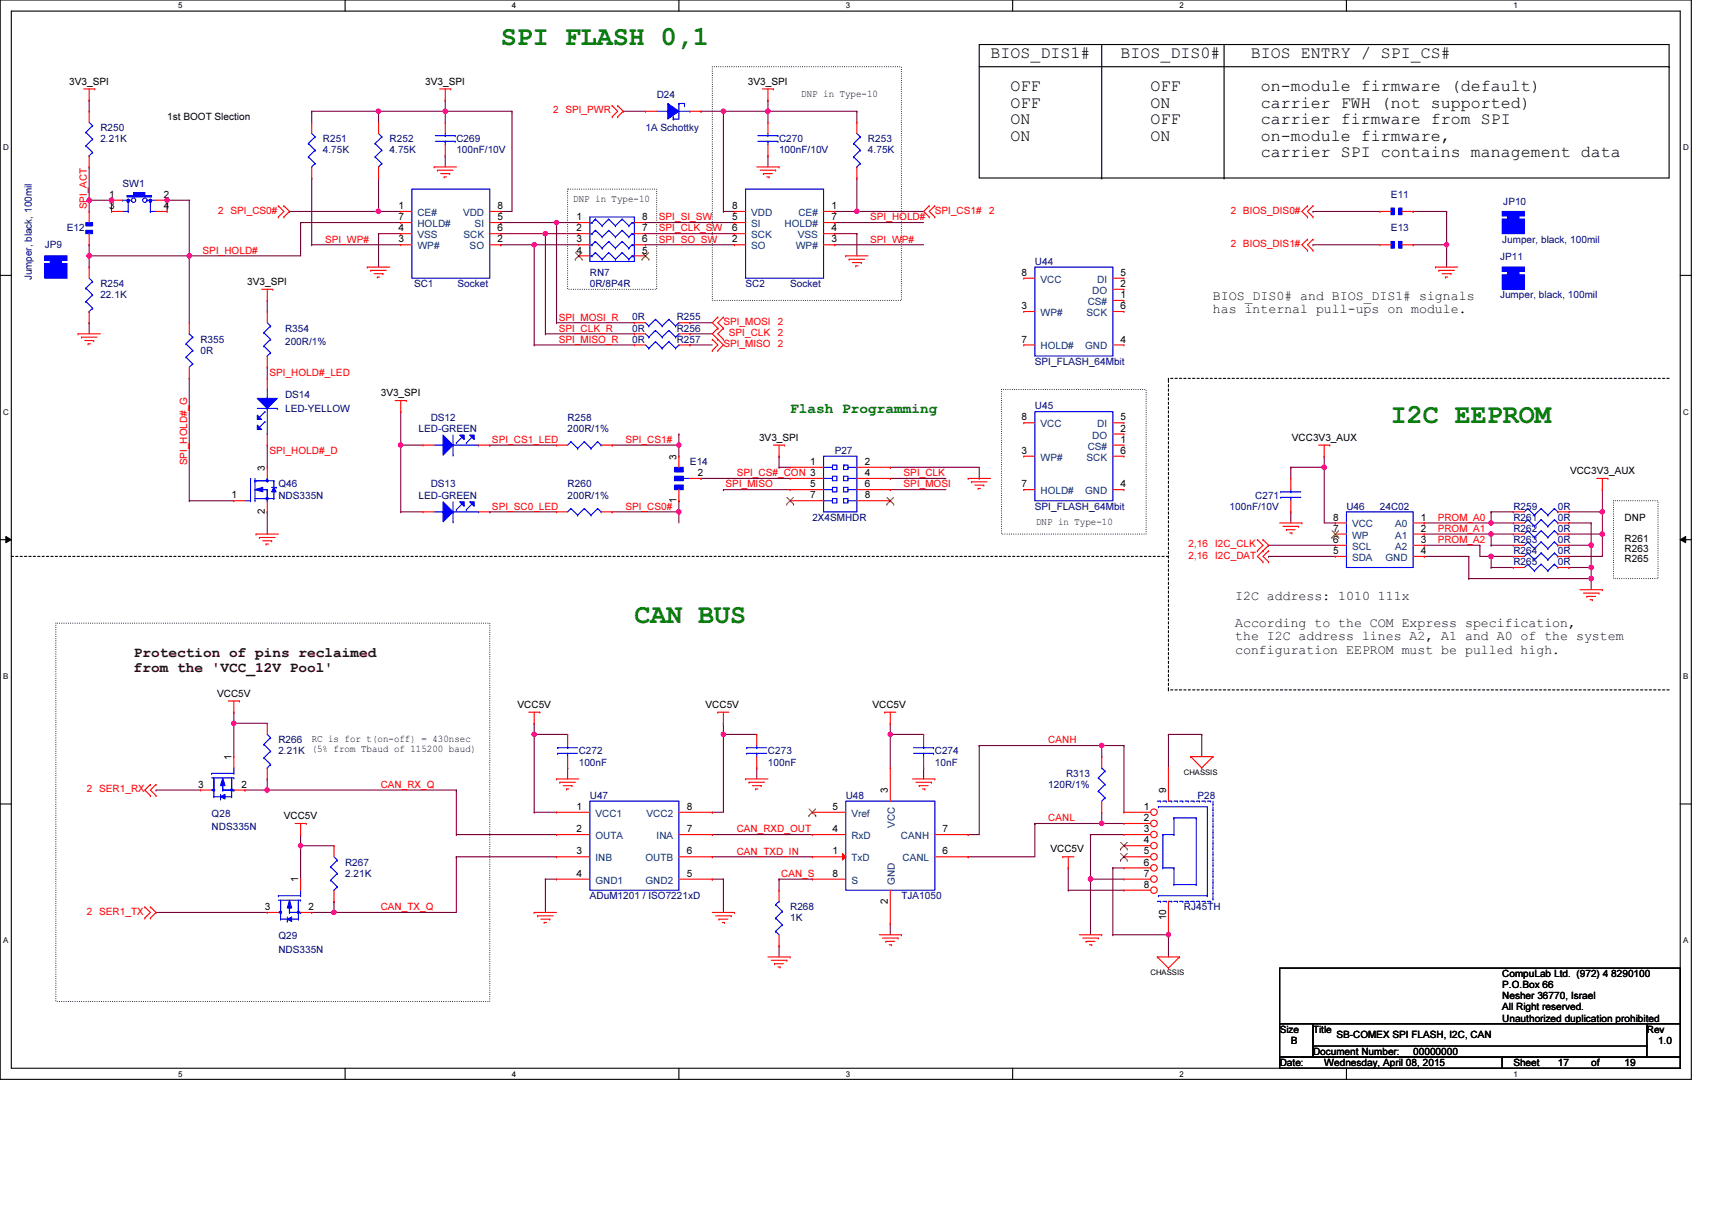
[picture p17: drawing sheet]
<svg xmlns="http://www.w3.org/2000/svg" width="297mm" height="210mm" viewBox="0 0 297 210" stroke-linecap="round" stroke-linejoin="round" font-family="sans-serif">
<defs><g id="words">
<g font-size="4.6" fill="#008000">
<text x="86.9" y="7.7">SPI FLASH 0,1</text>
<text x="241.3" y="73.4">I2C EEPROM</text>
<text x="110.1" y="108.1">CAN BUS</text>
</g>
<g font-size="2.9">
<text x="171.8" y="10">BIOS_DIS1#</text>
<text x="194.4" y="10">BIOS_DIS0#</text>
<text x="217" y="10">BIOS ENTRY / SPI_CS#</text>
<text x="175.3" y="15.8">OFF</text>
<text x="199.6" y="15.8">OFF</text>
<text x="218.7" y="15.8">on-module firmware (default)</text>
<text x="175.3" y="18.7">OFF</text>
<text x="175.3" y="21.5">ON</text>
<text x="199.6" y="18.7">ON</text>
<text x="199.6" y="21.5">OFF</text>
<text x="218.7" y="18.7">carrier FWH (not supported)</text>
<text x="218.7" y="21.5">carrier firmware from SPI</text>
<text x="175.3" y="24.4">ON</text>
<text x="199.6" y="24.4">ON</text>
<text x="218.7" y="24.4">on-module firmware,</text>
<text x="218.7" y="27.3">carrier SPI contains management data</text>
</g>
<text font-size="2.5" fill="#008000" x="137.1" y="71.6">Flash Programming</text>
<g font-size="2.5" fill="#400000">
<text x="23.2" y="114">Protection of pins reclaimed</text>
<text x="23.2" y="116.5">from the 'VCC_12V Pool'</text>
</g>
<g font-size="2.3">
<text x="210.5" y="52">BIOS_DIS0# and BIOS_DIS1# signals</text>
<text x="210.5" y="54.3">has internal pull-ups on module.</text>
<text x="214.3" y="104.1">I2C address: 1010 111x</text>
<text x="214.3" y="108.8">According to the COM Express specification,</text>
<text x="214.3" y="111.1">the I2C address lines A2, A1 and A0 of the system</text>
<text x="214.3" y="113.4">configuration EEPROM must be pulled high.</text>
</g>
<g font-size="1.7">
<text x="12" y="14.7">3V3_SPI</text>
<text x="73.8" y="14.7">3V3_SPI</text>
<text x="129.7" y="14.7">3V3_SPI</text>
<text x="139" y="16.8">DNP in Type-10</text>
<text x="29" y="20.8">1st BOOT Slection</text>
<text x="18.9" y="34.3">1</text>
<text x="28.4" y="34.3">2</text>
<text x="99.5" y="35">DNP in Type-10</text>
<text x="18.9" y="36.3">3</text>
<text x="28.4" y="36.3">4</text>
<text x="69.1" y="36.3">1</text>
<text x="69.1" y="40.1">4</text>
<text x="69.1" y="38.2">7</text>
<text x="86.3" y="38.2">5</text>
<text x="86.3" y="40.1">6</text>
<text x="86.3" y="36.3">8</text>
<text x="100" y="38.2">1</text>
<text x="100" y="40.1">2</text>
<text x="111.4" y="38.2">8</text>
<text x="111.4" y="40.1">7</text>
<text x="127" y="38.2">5</text>
<text x="127" y="40.1">6</text>
<text x="127" y="36.3">8</text>
<text x="144.2" y="36.3">1</text>
<text x="144.2" y="40.1">4</text>
<text x="144.2" y="38.2">7</text>
<text x="69.1" y="42.1">3</text>
<text x="86.3" y="42.1">2</text>
<text x="100" y="42.1">3</text>
<text x="100" y="44">4</text>
<text x="111.4" y="42.1">6</text>
<text x="111.4" y="44">5</text>
<text x="127" y="42.1">2</text>
<text x="144.2" y="42.1">3</text>
<text x="177.2" y="47.9">8</text>
<text x="194.4" y="47.9">5</text>
<text x="42.9" y="49.4">3V3_SPI</text>
<text x="177.2" y="53.6">3</text>
<text x="194.4" y="51.7">1</text>
<text x="194.4" y="49.8">2</text>
<text x="194.4" y="53.6">6</text>
<text x="177.2" y="59.4">7</text>
<text x="194.4" y="59.4">4</text>
<text x="66.1" y="68.7">3V3_SPI</text>
<text x="131.7" y="76.4">3V3_SPI</text>
<text x="177.2" y="72.9">8</text>
<text x="194.4" y="76.8">1</text>
<text x="194.4" y="74.9">2</text>
<text x="194.4" y="72.9">5</text>
<text x="224.2" y="76.4">VCC3V3_AUX</text>
<text x="46" y="81.6" transform="rotate(-90 46 81.6)">3</text>
<text x="117.4" y="79.7" transform="rotate(-90 117.4 79.7)">3</text>
<text x="121.1" y="82.6">2</text>
<text x="140.6" y="80.7">1</text>
<text x="150" y="80.7">2</text>
<text x="150" y="82.6">4</text>
<text x="177.2" y="78.7">3</text>
<text x="194.4" y="78.7">6</text>
<text x="272.4" y="82.2">VCC3V3_AUX</text>
<text x="40.2" y="86.5">1</text>
<text x="46" y="89.2" transform="rotate(-90 46 89.2)">2</text>
<text x="117.4" y="87.2" transform="rotate(-90 117.4 87.2)">1</text>
<text x="140.6" y="84.5">5</text>
<text x="140.6" y="86.5">7</text>
<text x="150" y="84.5">6</text>
<text x="150" y="86.5">8</text>
<text x="177.2" y="84.5">7</text>
<text x="194.4" y="84.5">4</text>
<text x="179.8" y="91.1">DNP in Type-10</text>
<text x="231.3" y="94.2">6</text>
<text x="231.3" y="92.2">7</text>
<text x="231.3" y="90.3">8</text>
<text x="246.5" y="90.3">1</text>
<text x="246.5" y="92.2">2</text>
<text x="246.5" y="94.2">3</text>
<text x="281.9" y="90.3">DNP</text>
<text x="281.9" y="93.9">R261</text>
<text x="281.9" y="95.7">R263</text>
<text x="231.3" y="96.1">5</text>
<text x="246.5" y="96.1">4</text>
<text x="281.9" y="97.5">R265</text>
<text x="37.7" y="120.8">VCC5V</text>
<text x="89.8" y="122.8">VCC5V</text>
<text x="122.4" y="122.8">VCC5V</text>
<text x="151.4" y="122.8">VCC5V</text>
<text x="40.2" y="131.8" transform="rotate(-90 40.2 131.8)">1</text>
<text x="54.1" y="128.8">RC is for t(on-off) = 430nsec</text>
<text x="34.4" y="136.7">3</text>
<text x="41.9" y="136.7">2</text>
<text x="154.1" y="137.6" transform="rotate(-90 154.1 137.6)">3</text>
<text x="202.3" y="137.6" transform="rotate(-90 202.3 137.6)">9</text>
<text x="49.3" y="142.1">VCC5V</text>
<text x="100" y="140.5">1</text>
<text x="119.1" y="140.5">8</text>
<text x="144.4" y="140.5">5</text>
<text x="198.5" y="140.5">1</text>
<text x="198.5" y="142.5">2</text>
<text x="100" y="144.4">2</text>
<text x="100" y="148.2">3</text>
<text x="119.1" y="148.2">6</text>
<text x="119.1" y="144.4">7</text>
<text x="144.4" y="148.2">1</text>
<text x="144.4" y="144.4">4</text>
<text x="163.6" y="148.2">6</text>
<text x="163.6" y="144.4">7</text>
<text x="182.3" y="147.9">VCC5V</text>
<text x="198.5" y="144.4">3</text>
<text x="198.5" y="146.3">4</text>
<text x="198.5" y="148.2">5</text>
<text x="51.7" y="153.1" transform="rotate(-90 51.7 153.1)">1</text>
<text x="100" y="152.1">4</text>
<text x="119.1" y="152.1">5</text>
<text x="144.4" y="152.1">8</text>
<text x="198.5" y="150.2">6</text>
<text x="198.5" y="152.1">7</text>
<text x="198.5" y="154">8</text>
<text x="46" y="157.9">3</text>
<text x="53.5" y="157.9">2</text>
<text x="154.1" y="156.7" transform="rotate(-90 154.1 156.7)">2</text>
<text x="202.3" y="159.6" transform="rotate(-90 202.3 159.6)">10</text>
<text x="260.6" y="169.5">CompuLab Ltd. (972) 4 8290100</text>
<text x="260.6" y="171.4">P.O.Box 66</text>
<text x="260.6" y="173.4">Nesher 36770, Israel</text>
<text x="222" y="179.1">Size</text>
<text x="227.8" y="179.1">Title</text>
<text x="260.6" y="175.3">All Right reserved.</text>
<text x="260.6" y="177.2">Unauthorized duplication prohibited</text>
<text x="285.7" y="179.1">Rev</text>
<text x="222" y="184.9">Date:</text>
<text x="224" y="181.1">B</text>
<text x="227.8" y="183">Document Number:</text>
<text x="229.8" y="184.9">Wednesday, April 08, 2015</text>
<text x="231.9" y="180.1">SB-COMEX SPI FLASH, I2C, CAN</text>
<text x="245.2" y="183">00000000</text>
<text x="262.6" y="184.9">Sheet</text>
<text x="270.3" y="184.9">17</text>
<text x="276.1" y="184.9">of</text>
<text x="281.9" y="184.9">19</text>
<text x="287.7" y="181.1">1.0</text>
</g>
<g font-size="1.7" fill="#000080">
<text x="113.9" y="17">D24</text>
<text x="17.4" y="22.8">R250</text>
<text x="112" y="22.8">1A Schottky</text>
<text x="17.4" y="24.7">2.21K</text>
<text x="56" y="24.7">R251</text>
<text x="56" y="26.6">4.75K</text>
<text x="67.6" y="24.7">R252</text>
<text x="67.6" y="26.6">4.75K</text>
<text x="79.2" y="24.7">C269</text>
<text x="79.2" y="26.6">100nF/10V</text>
<text x="135.2" y="24.7">C270</text>
<text x="135.2" y="26.6">100nF/10V</text>
<text x="150.6" y="24.7">R253</text>
<text x="150.6" y="26.6">4.75K</text>
<text x="21.3" y="32.4">SW1</text>
<text x="241.3" y="34.4">E11</text>
<text x="260.8" y="35.5">JP10</text>
<text x="11.6" y="40.2">E12</text>
<text x="241.3" y="40.2">E13</text>
<text x="7.8" y="43.1">JP9</text>
<text x="102.3" y="47.9">RN7</text>
<text x="179.6" y="45.9">U44</text>
<text x="260.3" y="45.2">JP11</text>
<text x="260.6" y="42.1">Jumper, black, 100mil</text>
<text x="5.5" y="48.6" transform="rotate(-90 5.5 48.6)">Jumper, black, 100mil</text>
<text x="17.4" y="49.8">R254</text>
<text x="17.4" y="51.7">22.1K</text>
<text x="71.8" y="49.8">SC1</text>
<text x="79.4" y="49.8">Socket</text>
<text x="102.3" y="49.8">0R/8P4R</text>
<text x="129.4" y="49.8">SC2</text>
<text x="137.1" y="49.8">Socket</text>
<text x="260.3" y="51.7">Jumper, black, 100mil</text>
<text x="34.8" y="59.5">R355</text>
<text x="49.5" y="57.5">R354</text>
<text x="49.5" y="59.8">200R/1%</text>
<text x="109.7" y="55.6">0R</text>
<text x="109.7" y="57.5">0R</text>
<text x="109.7" y="59.5">0R</text>
<text x="117.4" y="55.6">R255</text>
<text x="117.4" y="57.5">R256</text>
<text x="117.4" y="59.5">R257</text>
<text x="34.8" y="61.4">0R</text>
<text x="179.6" y="63.3">SPI_FLASH_64Mbit</text>
<text x="49.5" y="69.1">DS14</text>
<text x="49.5" y="71.4">LED-YELLOW</text>
<text x="179.6" y="71">U45</text>
<text x="72.6" y="74.9">LED-GREEN</text>
<text x="74.7" y="73">DS12</text>
<text x="98.5" y="73">R258</text>
<text x="98.5" y="74.9">200R/1%</text>
<text x="119.7" y="80.7">E14</text>
<text x="144.8" y="78.8">P27</text>
<text x="48.3" y="84.5">Q46</text>
<text x="48.3" y="86.5">NDS335N</text>
<text x="72.6" y="86.5">LED-GREEN</text>
<text x="74.7" y="84.5">DS13</text>
<text x="98.5" y="84.5">R260</text>
<text x="98.5" y="86.5">200R/1%</text>
<text x="179.6" y="88.4">SPI_FLASH_64Mbit</text>
<text x="213.3" y="88.4">100nF/10V</text>
<text x="217.8" y="86.5">C271</text>
<text x="233.6" y="88.4">U46</text>
<text x="239.4" y="88.4">24C02</text>
<text x="262.6" y="88.4">R259</text>
<text x="270.3" y="88.4">0R</text>
<text x="140.9" y="90.3">2X4SMHDR</text>
<text x="262.6" y="90.3">R261</text>
<text x="262.6" y="92.3">R262</text>
<text x="262.6" y="94.2">R263</text>
<text x="270.3" y="90.3">0R</text>
<text x="270.3" y="92.3">0R</text>
<text x="270.3" y="94.2">0R</text>
<text x="262.6" y="96.1">R264</text>
<text x="262.6" y="98.1">R265</text>
<text x="270.3" y="96.1">0R</text>
<text x="270.3" y="98.1">0R</text>
<text x="48.3" y="128.9">R266</text>
<text x="48.3" y="130.9">2.21K (5% from Tbaud of 115200 baud)</text>
<text x="100.4" y="130.9">C272</text>
<text x="133.2" y="130.9">C273</text>
<text x="162.2" y="130.9">C274</text>
<text x="100.4" y="132.8">100nF</text>
<text x="133.2" y="132.8">100nF</text>
<text x="162.2" y="132.8">10nF</text>
<text x="181.9" y="136.7">120R/1%</text>
<text x="185" y="134.7">R313</text>
<text x="36.7" y="141.7">Q28</text>
<text x="36.7" y="144">NDS335N</text>
<text x="102.3" y="138.6">U47</text>
<text x="146.7" y="138.6">U48</text>
<text x="207.7" y="138.6">P28</text>
<text x="59.9" y="150.2">R267</text>
<text x="59.9" y="152.1">2.21K</text>
<text x="102.3" y="156">ADuM1201 / ISO7221xD</text>
<text x="156.4" y="156">TJA1050</text>
<text x="137.1" y="157.9">R268</text>
<text x="137.1" y="159.8">1K</text>
<text x="205.4" y="157.9">RJ45TH</text>
<text x="48.3" y="162.9">Q29</text>
<text x="48.3" y="165.2">NDS335N</text>
</g>
<g font-size="1.7" fill="#f00">
<text x="96" y="19.7">2 SPI_PWR</text>
<text x="15.1" y="36.3" transform="rotate(-90 15.1 36.3)">SPI_ACT</text>
<text x="37.9" y="37.1">2 SPI_CS0#</text>
<text x="114.3" y="38.2">SPI_SI_SW</text>
<text x="114.3" y="40.2">SPI_CLK_SW</text>
<text x="151" y="38.2">SPI_HOLD#</text>
<text x="162.2" y="37.1">SPI_CS1#</text>
<text x="171.6" y="37.1">2</text>
<text x="213.5" y="37.1">2 BIOS_DIS0#</text>
<text x="35.2" y="44">SPI_HOLD#</text>
<text x="56.4" y="42.1">SPI_WP#</text>
<text x="114.3" y="42.1">SPI_SO_SW</text>
<text x="151" y="42.1">SPI_WP#</text>
<text x="213.5" y="42.8">2 BIOS_DIS1#</text>
<text x="96.9" y="55.6">SPI_MOSI_R</text>
<text x="96.9" y="57.5">SPI_CLK_R</text>
<text x="96.9" y="59.5">SPI_MISO_R</text>
<text x="125.5" y="56.4">SPI_MOSI</text>
<text x="126.5" y="58.3">SPI_CLK</text>
<text x="135" y="56.4">2</text>
<text x="135" y="58.3">2</text>
<text x="46.8" y="65.3">SPI_HOLD#_LED</text>
<text x="125.5" y="60.2">SPI_MISO</text>
<text x="135" y="60.2">2</text>
<text x="85.4" y="76.8">SPI_CS1_LED</text>
<text x="108.5" y="76.8">SPI_CS1#</text>
<text x="32.5" y="80.7" transform="rotate(-90 32.5 80.7)">SPI_HOLD#_G</text>
<text x="46.8" y="78.8">SPI_HOLD#_D</text>
<text x="127.8" y="82.6">SPI_CS#_CON 3</text>
<text x="156.8" y="82.6">SPI_CLK</text>
<text x="85.4" y="88.4">SPI_SC0_LED</text>
<text x="108.5" y="88.4">SPI_CS0#</text>
<text x="125.9" y="84.6">SPI_MISO</text>
<text x="156.8" y="84.6">SPI_MOSI</text>
<text x="206.2" y="95">2,16</text>
<text x="210.8" y="95">I2C_CLK</text>
<text x="249.4" y="94.2">PROM_A2</text>
<text x="249.4" y="92.3">PROM_A1</text>
<text x="249.4" y="90.3">PROM_A0</text>
<text x="206.2" y="96.9">2,16</text>
<text x="210.8" y="96.9">I2C_DAT</text>
<text x="181.9" y="128.9">CANH</text>
<text x="15.1" y="137.4">2 SER1_RX</text>
<text x="66.1" y="136.7">CAN_RX_Q</text>
<text x="181.9" y="142.5">CANL</text>
<text x="127.8" y="144.4">CAN_RXD_OUT</text>
<text x="127.8" y="148.3">CAN_TXD_IN</text>
<text x="135.5" y="152.1">CAN_S</text>
<text x="15.1" y="158.7">2 SER1_TX</text>
<text x="66.1" y="157.9">CAN_TX_Q</text>
</g>
<g font-size="1.7" fill="#004080">
<text x="72.4" y="37.5">CE#</text>
<text x="72.4" y="41.3">VSS</text>
<text x="72.4" y="39.4">HOLD#</text>
<text x="80.3" y="37.5">VDD</text>
<text x="80.4" y="41.3">SCK</text>
<text x="82.4" y="39.4">SI</text>
<text x="130.3" y="39.4">SI</text>
<text x="130.3" y="41.3">SCK</text>
<text x="130.3" y="37.5">VDD</text>
<text x="136.1" y="39.4">HOLD#</text>
<text x="138.4" y="41.3">VSS</text>
<text x="138.5" y="37.5">CE#</text>
<text x="72.4" y="43.2">WP#</text>
<text x="81.5" y="43.2">SO</text>
<text x="130.3" y="43.2">SO</text>
<text x="138.1" y="43.2">WP#</text>
<text x="180.5" y="49">VCC</text>
<text x="188.7" y="52.9">CS#</text>
<text x="189.5" y="51">DO</text>
<text x="190.4" y="49">DI</text>
<text x="180.5" y="54.8">WP#</text>
<text x="188.5" y="54.8">SCK</text>
<text x="180.5" y="60.6">HOLD#</text>
<text x="188.3" y="60.6">GND</text>
<text x="180.5" y="74.1">VCC</text>
<text x="188.7" y="78">CS#</text>
<text x="189.5" y="76.1">DO</text>
<text x="190.4" y="74.1">DI</text>
<text x="180.5" y="79.9">WP#</text>
<text x="188.5" y="79.9">SCK</text>
<text x="180.5" y="85.7">HOLD#</text>
<text x="188.3" y="85.7">GND</text>
<text x="234.6" y="95.4">SCL</text>
<text x="234.6" y="93.4">WP</text>
<text x="234.6" y="91.5">VCC</text>
<text x="242.1" y="91.5">A0</text>
<text x="242.1" y="93.4">A1</text>
<text x="242.1" y="95.4">A2</text>
<text x="234.6" y="97.3">SDA</text>
<text x="240.4" y="97.3">GND</text>
<text x="103.3" y="141.7">VCC1</text>
<text x="112.2" y="141.7">VCC2</text>
<text x="147.7" y="141.7">Vref</text>
<text x="155.3" y="143.6" transform="rotate(-90 155.3 143.6)">VCC</text>
<text x="103.3" y="145.6">OUTA</text>
<text x="103.3" y="149.4">INB</text>
<text x="112" y="149.4">OUTB</text>
<text x="113.9" y="145.6">INA</text>
<text x="147.7" y="149.4">TxD</text>
<text x="147.7" y="145.6">RxD</text>
<text x="156.3" y="145.6">CANH</text>
<text x="156.6" y="149.4">CANL</text>
<text x="103.3" y="153.3">GND1</text>
<text x="112" y="153.3">GND2</text>
<text x="147.7" y="153.3">S</text>
<text x="155.3" y="153.5" transform="rotate(-90 155.3 153.5)">GND</text>
</g>
<g font-size="1.4">
<text x="30.9" y="1.5">5</text>
<text x="88.8" y="1.5">4</text>
<text x="146.7" y="1.5">3</text>
<text x="204.7" y="1.5">2</text>
<text x="262.6" y="1.5">1</text>
<text x=".5" y="26.1">D</text>
<text x="292" y="26.1">D</text>
<text x=".5" y="71.9">C</text>
<text x="292" y="71.9">C</text>
<text x=".5" y="117.8">B</text>
<text x="292" y="117.8">B</text>
<text x=".5" y="163.6">A</text>
<text x="292" y="163.6">A</text>
<text x="30.9" y="186.8">5</text>
<text x="88.8" y="186.8">4</text>
<text x="146.7" y="186.8">3</text>
<text x="204.7" y="186.8">2</text>
<text x="262.6" y="186.8">1</text>
</g>
<g font-size="1.3">
<text x="205.4" y="134.4">CHASSIS</text>
<text x="199.6" y="169.1">CHASSIS</text>
</g>
</g></defs>
<path d="M0 0h293.5v187.2h-293.5zM2 1.9h289.5v183.4h-289.5z" fill="none" stroke="#000" stroke-width=".19"/>
<g fill="#fff">
<path d="M30.9 .2h.8v1.6h-.8z"/>
<path d="M30.9 185.5h.8v1.6h-.8z"/>
</g>
<path d="M59.9 0v1.9M59.9 185.3v1.9" fill="none" stroke="#000" stroke-width=".19"/>
<g fill="#fff">
<path d="M88.8 .2h.8v1.6h-.8z"/>
<path d="M88.8 185.5h.8v1.6h-.8z"/>
</g>
<path d="M117.8 0v1.9M117.8 185.3v1.9" fill="none" stroke="#000" stroke-width=".19"/>
<g fill="#fff">
<path d="M146.7 .2h.8v1.6h-.8z"/>
<path d="M146.7 185.5h.8v1.6h-.8z"/>
</g>
<path d="M175.7 0v1.9M175.7 185.3v1.9" fill="none" stroke="#000" stroke-width=".19"/>
<g fill="#fff">
<path d="M204.7 .2h.7v1.6h-.7z"/>
<path d="M204.7 185.5h.7v1.6h-.7z"/>
</g>
<path d="M233.6 0v1.9M233.6 185.3v1.9" fill="none" stroke="#000" stroke-width=".19"/>
<g fill="#fff">
<path d="M262.6 .2h.7v1.6h-.7z"/>
<path d="M262.6 185.5h.7v1.6h-.7z"/>
<path d="M.5 24.8h1v1.6h-1z"/>
<path d="M292 24.8h1v1.6h-1z"/>
<path d="M.5 70.7h1v1.5h-1z"/>
<path d="M292 70.7h1v1.5h-1z"/>
</g>
<path d="M0 47.8h2M291.5 47.8h2" fill="none" stroke="#000" stroke-width=".19"/>
<g fill="#fff">
<path d="M.5 116.5h.9v1.6h-.9z"/>
<path d="M292 116.5h.9v1.6h-.9z"/>
</g>
<path d="M0 93.6h2M291.5 93.6h2" fill="none" stroke="#000" stroke-width=".19"/>
<path d="M1 93.1l1 .5-1 .5zM291.5 93.6l1-.5v1z" fill="#000"/>
<path d="M1 93.1l1 .5-1 .5zM291.5 93.6l1-.5v1z" fill="none" stroke="#000" stroke-width=".17"/>
<g fill="#fff">
<path d="M.5 162.4h.9v1.5h-.9z"/>
<path d="M292 162.4h.9v1.5h-.9z"/>
</g>
<path d="M169.9 7.7h119.7v23.2h-119.7zM169.9 11.6h119.7M191.2 7.7v23.2M212.4 7.7v23.2M289.6 11.6h.1M191.2 30.9h.1M212.4 30.9h.1M0 139.5h2M291.5 139.5h2" fill="none" stroke="#000" stroke-width=".19"/>
<path d="M123.6 11.6h32.8v40.5h-32.8zM98.5 32.8h15.4v17.4h-15.4zM173.8 67.6h25.1v25h-25.1zM279.9 86.9h7.8v13.5h-7.8zM9.7 108.1h75.3v65.6h-75.3z" fill="none" stroke="#000" stroke-width=".19" stroke-dasharray="0 .4"/>
<path d="M202.7 65.6h.1M289.6 65.6h-86.9M2 96.5h200.7M202.7 96.5h.1M202.7 119.7v-54.1M202.7 119.7h.1M289.6 119.7h-86.9" fill="none" stroke="#000" stroke-width=".19" stroke-dasharray=".4 .4"/>
<path d="M106.2 77.2h.1M106.2 77.2h11.6" fill="none" stroke="#800040" stroke-width=".19"/>
<circle cx="117.8" cy="77.2" r=".38" fill="#f0f"/>
<circle cx="117.8" cy="77.2" r=".38" fill="none" stroke="#f0f" stroke-width=".19"/>
<path d="M85 77.2h.1M85 77.2h11.6M117.8 75.3h.1M117.8 75.3v1.9M85 88.8h.1M85 88.8h11.6M106.2 88.8h.1M106.2 88.8h11.6" fill="none" stroke="#800040" stroke-width=".19"/>
<circle cx="117.8" cy="88.8" r=".38" fill="#f0f"/>
<circle cx="117.8" cy="88.8" r=".38" fill="none" stroke="#f0f" stroke-width=".19"/>
<path d="M227.8 36.7h.1M227.8 36.7h11.6M245.2 36.7h.1M245.2 36.7h5.8M227.8 42.5h.1M227.8 42.5h11.6M251 42.5h.1M251 42.5v3.8" fill="none" stroke="#800040" stroke-width=".19"/>
<circle cx="251" cy="42.4" r=".38" fill="#f0f"/>
<circle cx="251" cy="42.4" r=".38" fill="none" stroke="#f0f" stroke-width=".19"/>
<g fill="none" stroke="#800040" stroke-width=".19">
<path d="M125.5 19.3h.1M125.5 19.3v17.4M133.2 17.4h.1M133.2 17.4v1.9M148.7 19.3h.1M148.7 19.3v1.9M65.7 36.7h.1M65.7 36.7h3.8M125.5 36.7h.1M125.5 36.7h1.9M133.2 27h.1M133.2 27v2"/>
<path d="M148.7 30.9h.1M148.7 30.9v5.8M251 36.7h.1M251 36.7v5.8h-5.8M65.7 40.5h.1M65.7 40.5h3.8M144.8 40.5h.1M144.8 40.5h3.9M148.7 40.5h.1M148.7 40.5v3.9M245.2 42.5h.1M154.5 84.9h.1"/>
<path d="M154.5 84.9h9.6"/>
</g>
<circle cx="125.5" cy="19.3" r=".38" fill="#f0f"/>
<circle cx="125.5" cy="19.3" r=".38" fill="none" stroke="#f0f" stroke-width=".19"/>
<g fill="none" stroke="#800040" stroke-width=".19">
<path d="M65.7 30.9h.1M65.7 30.9v5.8M86.9 36.7h.1M86.9 36.7h1.9M144.8 38.6h.1M144.8 38.6h15.4M148.7 36.7h.1M148.7 36.7h11.5M65.7 40.5h.1M65.7 40.5v5.8M144.8 42.5h.1M144.8 42.5h15.4"/>
<path d="M121.6 83h.1M121.6 83h15.5M125.5 84.9h.1M125.5 84.9h11.6M154.5 81.1h.1M154.5 83h.1M154.5 83h9.6M154.5 81.1h15.4v1.9M169.9 83h.1"/>
</g>
<circle cx="148.7" cy="36.7" r=".38" fill="#f0f"/>
<circle cx="148.7" cy="36.7" r=".38" fill="none" stroke="#f0f" stroke-width=".19"/>
<path d="M65.7 19.3h.1M65.7 19.3v1.9M77.3 19.3h.1M77.3 19.3h11.5M88.8 19.3h.1M88.8 19.3v17.4" fill="none" stroke="#800040" stroke-width=".19"/>
<circle cx="77.2" cy="19.3" r=".38" fill="#f0f"/>
<circle cx="77.2" cy="19.3" r=".38" fill="none" stroke="#f0f" stroke-width=".19"/>
<path d="M65.7 19.3h.1M65.7 19.3h11.6M77.3 19.3h.1M77.3 19.3v1.9M77.3 27h.1M77.3 27v2" fill="none" stroke="#800040" stroke-width=".19"/>
<circle cx="65.7" cy="19.3" r=".38" fill="#f0f"/>
<circle cx="65.7" cy="19.3" r=".38" fill="none" stroke="#f0f" stroke-width=".19"/>
<path d="M50.2 36.7h.1M50.2 36.7h15.5M54.1 42.5h.1M54.1 42.5h15.4" fill="none" stroke="#800040" stroke-width=".19"/>
<circle cx="65.7" cy="36.7" r=".38" fill="#f0f"/>
<circle cx="65.7" cy="36.7" r=".38" fill="none" stroke="#f0f" stroke-width=".19"/>
<path d="M69.5 77.2h.1M69.5 71.4h.1M69.5 77.2h3.9M69.5 71.4v5.8M117.8 88.8h.1M117.8 88.8v1.9" fill="none" stroke="#800040" stroke-width=".19"/>
<circle cx="69.5" cy="77.2" r=".38" fill="#f0f"/>
<circle cx="69.5" cy="77.2" r=".38" fill="none" stroke="#f0f" stroke-width=".19"/>
<path d="M86.9 38.6h.1M86.9 38.6h9.7M112 38.6h.1M112 38.6h15.4M144.8 36.7h.1M144.8 36.7h3.9M94.6 40.5h.1M94.6 40.5h5.8M112 40.5h.1M112 42.5h.1M112 40.5h15.4M112 42.5h15.4" fill="none" stroke="#800040" stroke-width=".19"/>
<circle cx="94.6" cy="40.5" r=".38" fill="#f0f"/>
<circle cx="94.6" cy="40.5" r=".38" fill="none" stroke="#f0f" stroke-width=".19"/>
<path d="M96.6 38.6h.1M96.6 38.6v17.4" fill="none" stroke="#800040" stroke-width=".19"/>
<circle cx="96.5" cy="38.6" r=".38" fill="#f0f"/>
<circle cx="96.5" cy="38.6" r=".38" fill="none" stroke="#f0f" stroke-width=".19"/>
<path d="M92.7 42.5h.1M92.7 42.5v17.3M92.7 42.5h7.7M94.6 40.5h.1M94.6 40.5v17.4" fill="none" stroke="#800040" stroke-width=".19"/>
<circle cx="92.7" cy="42.4" r=".38" fill="#f0f"/>
<circle cx="92.7" cy="42.4" r=".38" fill="none" stroke="#f0f" stroke-width=".19"/>
<g fill="none" stroke="#800040" stroke-width=".19">
<path d="M15.5 17.4h.1M15.5 17.4v1.9M54.1 19.3h.1M54.1 19.3v1.9M15.5 34.7h.1M15.5 34.7v2M19.3 34.7h.1M19.3 34.7v2M29 34.7h.1M29 34.7v2M29 34.7h3.8M54.1 30.9h.1"/>
<path d="M54.1 30.9v11.6M86.9 40.5h.1M86.9 42.5h.1M86.9 40.5h7.7M86.9 42.5h5.8"/>
</g>
<circle cx="29" cy="34.7" r=".38" fill="#f0f"/>
<circle cx="29" cy="34.7" r=".38" fill="none" stroke="#f0f" stroke-width=".19"/>
<path d="M15.5 34.7h.1M15.5 34.7h3.8" fill="none" stroke="#800040" stroke-width=".19"/>
<circle cx="19.3" cy="34.7" r=".38" fill="#f0f"/>
<circle cx="19.3" cy="34.7" r=".38" fill="none" stroke="#f0f" stroke-width=".19"/>
<circle cx="15.5" cy="34.7" r=".38" fill="#f0f"/>
<circle cx="15.5" cy="34.7" r=".38" fill="none" stroke="#f0f" stroke-width=".19"/>
<path d="M15.5 29h.1M15.5 29v5.7M32.8 34.7h.1M32.8 34.7v9.7M32.8 44.4h.1M32.8 44.4h19.4" fill="none" stroke="#800040" stroke-width=".19"/>
<circle cx="32.8" cy="44.4" r=".38" fill="#f0f"/>
<circle cx="32.8" cy="44.4" r=".38" fill="none" stroke="#f0f" stroke-width=".19"/>
<path d="M15.5 44.4h.1M15.5 44.4v1.9" fill="none" stroke="#800040" stroke-width=".19"/>
<circle cx="15.5" cy="44.4" r=".38" fill="#f0f"/>
<circle cx="15.5" cy="44.4" r=".38" fill="none" stroke="#f0f" stroke-width=".19"/>
<path d="M133.2 19.3h.1M133.2 19.3h15.5M15.5 56h.1M15.5 56v1.9M135.2 79.1h.1M135.2 79.1v2M135.2 81.1h.1M135.2 81.1h1.9" fill="none" stroke="#800040" stroke-width=".19"/>
<circle cx="133.2" cy="19.3" r=".38" fill="#f0f"/>
<circle cx="133.2" cy="19.3" r=".38" fill="none" stroke="#f0f" stroke-width=".19"/>
<g fill="none" stroke="#800040" stroke-width=".19">
<path d="M54.1 19.3h.1M54.1 19.3h11.6M77.3 17.4h.1M77.3 17.4v1.9M125.5 19.3h.1M125.5 19.3h7.7M133.2 19.3h.1M133.2 19.3v1.9M96.6 38.6h.1M96.6 38.6h3.8M117.8 86.9h.1M117.8 86.9v1.9"/>
<path d="M229.8 81.1h.1M229.8 81.1v9.6h1.9M231.7 90.7h.1"/>
</g>
<circle cx="229.7" cy="81.1" r=".38" fill="#f0f"/>
<circle cx="229.7" cy="81.1" r=".38" fill="none" stroke="#f0f" stroke-width=".19"/>
<path d="M224 88.8h.1M224 81.1h.1M224 81.1v1.9M224 88.8v1.9M224 81.1h5.8M278 92.6h.1M278 92.6v3.9" fill="none" stroke="#800040" stroke-width=".19"/>
<circle cx="278" cy="92.6" r=".38" fill="#f0f"/>
<circle cx="278" cy="92.6" r=".38" fill="none" stroke="#f0f" stroke-width=".19"/>
<path d="M258.7 88.8h.1M258.7 90.7h.1M258.7 88.8h3.9M258.7 88.8v1.9M258.7 90.7h3.9" fill="none" stroke="#800040" stroke-width=".19"/>
<circle cx="258.7" cy="90.7" r=".38" fill="#f0f"/>
<circle cx="258.7" cy="90.7" r=".38" fill="none" stroke="#f0f" stroke-width=".19"/>
<path d="M258.7 94.6h.1M258.7 92.6h.1M258.7 94.6h3.9M258.7 92.6v2M258.7 92.6h3.9" fill="none" stroke="#800040" stroke-width=".19"/>
<circle cx="258.7" cy="92.6" r=".38" fill="#f0f"/>
<circle cx="258.7" cy="92.6" r=".38" fill="none" stroke="#f0f" stroke-width=".19"/>
<path d="M256.8 94.6h.1M256.8 94.6v1.9h5.8M258.7 96.5h.1M258.7 98.4h.1M258.7 98.4h3.9M258.7 96.5v1.9" fill="none" stroke="#800040" stroke-width=".19"/>
<circle cx="258.7" cy="96.5" r=".38" fill="#f0f"/>
<circle cx="258.7" cy="96.5" r=".38" fill="none" stroke="#f0f" stroke-width=".19"/>
<g fill="none" stroke="#800040" stroke-width=".19">
<path d="M272.2 96.5h.1M272.2 92.6h.1M272.2 88.8h.1M272.2 90.7h.1M272.2 98.4h.1M272.2 94.6h.1M272.2 96.5h5.8M272.2 92.6h5.8M272.2 88.8h5.8M272.2 90.7h3.9M272.2 98.4h3.9M276.1 90.7h.1"/>
<path d="M276.1 90.7v3.9h-3.9"/>
</g>
<circle cx="276.1" cy="94.6" r=".38" fill="#f0f"/>
<circle cx="276.1" cy="94.6" r=".38" fill="none" stroke="#f0f" stroke-width=".19"/>
<path d="M276.1 94.6h.1M276.1 94.6v3.8M254.8 100.4h.1M254.8 100.4h21.3" fill="none" stroke="#800040" stroke-width=".19"/>
<circle cx="276.1" cy="100.4" r=".38" fill="#f0f"/>
<circle cx="276.1" cy="100.4" r=".38" fill="none" stroke="#f0f" stroke-width=".19"/>
<g fill="none" stroke="#800040" stroke-width=".19">
<path d="M247.1 96.5h.1M247.1 94.6h.1M247.1 92.6h.1M247.1 90.7h.1M247.1 96.5h7.7M247.1 94.6h9.7M247.1 92.6h11.6M247.1 90.7h11.6M254.8 96.5h.1M254.8 96.5v3.9M276.1 98.4h.1M276.1 98.4v3.9"/>
<path d="M276.1 100.4h.1"/>
</g>
<circle cx="276.1" cy="98.4" r=".38" fill="#f0f"/>
<circle cx="276.1" cy="98.4" r=".38" fill="none" stroke="#f0f" stroke-width=".19"/>
<g fill="none" stroke="#800040" stroke-width=".19">
<path d="M229.8 79.1h.1M229.8 79.1v2M220.1 96.5h.1M220.1 94.6h.1M220.1 96.5h11.6M220.1 94.6h11.6M27.1 137.1h.1M27.1 137.1h7.7M92.7 127.4h.1M92.7 127.4v13.5M92.7 127.4h5.8M98.5 133.2h.1"/>
<path d="M98.5 133.2v1.9M27.1 158.3h.1M27.1 158.3h19.3M92.7 140.9h.1M92.7 140.9h3.9"/>
</g>
<circle cx="92.7" cy="127.4" r=".38" fill="#f0f"/>
<circle cx="92.7" cy="127.4" r=".38" fill="none" stroke="#f0f" stroke-width=".19"/>
<g fill="none" stroke="#800040" stroke-width=".19">
<path d="M79.2 137.1h.1M79.2 137.1v7.7M92.7 125.5h.1M92.7 125.5v1.9M125.5 127.4h.1M125.5 127.4v13.5h-1.9M154.5 127.4h.1M154.5 127.4v5.8M160.2 133.2h.1M160.2 133.2v1.9M79.2 148.6h.1M79.2 144.8h.1"/>
<path d="M79.2 148.6v9.7M79.2 148.6h17.4M79.2 144.8h17.4M94.6 152.5h.1M94.6 152.5v5.8M94.6 152.5h2M123.6 144.8h.1M123.6 148.6h.1M123.6 152.5h.1M123.6 140.9h.1M123.6 148.6h17.3M123.6 144.8h17.3"/>
<path d="M123.6 152.5h1.9M125.5 152.5h.1M125.5 152.5v5.8M135.2 152.5h.1M135.2 152.5h5.7M135.2 152.5v1.9M135.2 164.1h.1M135.2 164.1v1.9M154.5 160.2h.1M154.5 160.2v2"/>
</g>
<circle cx="154.5" cy="127.4" r=".38" fill="#f0f"/>
<circle cx="154.5" cy="127.4" r=".38" fill="none" stroke="#f0f" stroke-width=".19"/>
<path d="M154.5 125.5h.1M154.5 127.4h.1M154.5 125.5v1.9M154.5 127.4h5.7M169.9 129.3h.1M169.9 129.3v15.5h-1.9M191.2 129.3h.1M191.2 129.3h3.8M168 144.8h.1" fill="none" stroke="#800040" stroke-width=".19"/>
<circle cx="191.1" cy="129.3" r=".38" fill="#f0f"/>
<circle cx="191.1" cy="129.3" r=".38" fill="none" stroke="#f0f" stroke-width=".19"/>
<path d="M179.6 142.9h.1M179.6 142.9v5.7M189.2 144.8h.1M189.2 152.5h.1M189.2 144.8h5.8M189.2 152.5v9.7M191.2 142.9h.1M191.2 142.9h3.8" fill="none" stroke="#800040" stroke-width=".19"/>
<circle cx="189.2" cy="152.5" r=".38" fill="#f0f"/>
<circle cx="189.2" cy="152.5" r=".38" fill="none" stroke="#f0f" stroke-width=".19"/>
<g fill="none" stroke="#800040" stroke-width=".19">
<path d="M185.4 150.6h.1M185.4 154.4h.1M185.4 150.6v3.8M185.4 154.4h9.6M189.2 152.5h.1M189.2 144.8h.1M189.2 152.5h5.8M189.2 144.8v7.7M193.1 150.6h.1M193.1 150.6h1.9M193.1 150.6v11.6M193.1 162.2h.1"/>
<path d="M193.1 162.2h9.6"/>
</g>
<circle cx="202.7" cy="162.1" r=".38" fill="#f0f"/>
<circle cx="202.7" cy="162.1" r=".38" fill="none" stroke="#f0f" stroke-width=".19"/>
<path d="M125.5 127.4h.1M125.5 127.4h5.8M131.3 133.2h.1M131.3 133.2v1.9M202.7 127.4h.1M202.7 127.4v5.8M202.7 127.4h5.8M208.5 127.4h.1M208.5 127.4v3.9M202.7 162.2h.1M202.7 162.2v3.8" fill="none" stroke="#800040" stroke-width=".19"/>
<circle cx="125.5" cy="127.4" r=".38" fill="#f0f"/>
<circle cx="125.5" cy="127.4" r=".38" fill="none" stroke="#f0f" stroke-width=".19"/>
<g fill="none" stroke="#800040" stroke-width=".19">
<path d="M108.1 19.3h.1M108.1 19.3h3.9M121.6 19.3h.1M121.6 19.3h3.9M52.2 38.6h.1M52.2 38.6h17.3M52.2 38.6v5.8M15.5 42.5h.1M15.5 42.5v1.9M40.6 125.5h.1M40.6 125.5v5.8M125.5 125.5h.1"/>
<path d="M125.5 125.5v1.9"/>
</g>
<circle cx="40.6" cy="125.5" r=".38" fill="#f0f"/>
<circle cx="40.6" cy="125.5" r=".38" fill="none" stroke="#f0f" stroke-width=".19"/>
<path d="M40.6 125.5h.1M40.6 125.5h5.8M46.4 135.1h.1M46.4 137.1h.1M46.4 135.1v2M46.4 137.1h32.8" fill="none" stroke="#800040" stroke-width=".19"/>
<circle cx="46.4" cy="137" r=".38" fill="#f0f"/>
<circle cx="46.4" cy="137" r=".38" fill="none" stroke="#f0f" stroke-width=".19"/>
<path d="M40.6 123.5h.1M40.6 123.5v2M52.2 146.7h.1M52.2 146.7v5.8" fill="none" stroke="#800040" stroke-width=".19"/>
<circle cx="52.1" cy="146.7" r=".38" fill="#f0f"/>
<circle cx="52.1" cy="146.7" r=".38" fill="none" stroke="#f0f" stroke-width=".19"/>
<path d="M52.2 146.7h.1M52.2 144.8h.1M52.2 146.7h5.8M52.2 144.8v1.9M58 156.4h.1M58 158.3h.1M58 156.4v1.9M58 158.3h21.2" fill="none" stroke="#800040" stroke-width=".19"/>
<circle cx="57.9" cy="158.3" r=".38" fill="#f0f"/>
<circle cx="57.9" cy="158.3" r=".38" fill="none" stroke="#f0f" stroke-width=".19"/>
<path d="M42.5 137.1h.1M42.5 137.1h3.9M169.9 129.3h.1M169.9 129.3h21.3M195 129.3h.1M195 129.3v11.6M54.1 158.3h.1M54.1 158.3h3.9M168 148.6h.1M168 148.6h11.6M191.2 142.9h.1M191.2 140.9v2" fill="none" stroke="#800040" stroke-width=".19"/>
<circle cx="191.1" cy="142.8" r=".38" fill="#f0f"/>
<circle cx="191.1" cy="142.8" r=".38" fill="none" stroke="#f0f" stroke-width=".19"/>
<g fill="none" stroke="#800040" stroke-width=".19">
<path d="M15.5 44.4h.1M15.5 44.4h17.3M32.8 44.4h.1M32.8 44.4v11.6M46.4 52.1h.1M46.4 52.1v1.9M92.7 59.8h.1M92.7 59.8h17.4M94.6 57.9h.1M94.6 57.9h15.5M96.6 56h.1M96.6 56h13.5"/>
<path d="M119.7 56h.1M119.7 57.9h.1M119.7 59.8h.1M119.7 56h3.9M119.7 57.9h3.9M119.7 59.8h3.9M32.8 65.6h.1M32.8 65.6v21.3M46.4 63.7h.1M46.4 77.2h.1M46.4 63.7v1.9M46.4 77.2v3.9"/>
<path d="M69.5 77.2h.1M69.5 77.2v11.6M117.8 77.2h.1M117.8 77.2v1.9M32.8 86.9h.1M32.8 86.9h7.8M46.4 88.8h.1M46.4 88.8v3.8M69.5 88.8h.1M69.5 88.8h3.9M278 84.9h.1M278 88.8h.1"/>
<path d="M278 84.9v7.7M191.2 131.3h.1M191.2 129.3v2M179.6 142.9h.1M179.6 142.9h11.6"/>
</g>
<circle cx="278" cy="88.8" r=".38" fill="#f0f"/>
<circle cx="278" cy="88.8" r=".38" fill="none" stroke="#f0f" stroke-width=".19"/>
<g fill="none" stroke="#f00" stroke-width=".19">
<path d="M14.5 15.4h1.9M15.5 17.4h.1M15.5 15.4v2M16.4 15.4h.1M76.3 15.4h1.9M77.3 17.4h.1M77.3 15.4v2M78.2 15.4h.1M106.2 18.3h.1M106.2 18.3l1 1-1 1M107.2 18.3h.1M107.2 18.3l.9 1-.9 1"/>
<path d="M132.3 15.4h1.9M133.2 17.4h.1M133.2 15.4v2M134.2 15.4h.1M48.3 35.7h.1M48.3 37.6h.1M48.3 35.7l1 1-1 .9M49.3 37.6h.1M49.3 35.7h.1M49.3 35.7l.9 1-.9 .9M75.3 29h.1M75.3 29h3.9"/>
<path d="M75.9 29.5h.1M75.9 29.5h2.7M76.5 30.1h1.5M77.1 30.7h.1M77.1 30.7h.3M78 30.1h.1M106.2 20.3h.1M107.2 20.3h.1M131.3 29h3.9M131.9 29.5h2.7M132.5 30.1h.1M132.5 30.1h1.5"/>
<path d="M133 30.7h.4M133.4 30.7h.1M134.6 29.5h.1M135.2 29h.1M161.2 37.6h.1M161.2 35.7h.1M161.2 35.7l-1 1 1 .9M162.2 35.7h.1M162.2 37.6h.1M162.2 35.7l-1 1 1 .9M226.9 35.7h.1M226.9 37.6h.1"/>
<path d="M226.9 35.7l-1 1 1 .9M227.8 35.7h.1M227.8 37.6h.1M227.8 35.7l-.9 1 .9 .9M13.5 57.9h.1M13.5 57.9h3.9M14.1 58.5h.1M14.1 58.5h2.7M14.7 59.1h1.6M15.3 59.6h.1M15.3 59.6h.4M16.3 59.1h.1"/>
<path d="M32.8 56h.1M32.8 56v1.9M45.4 50.2h1.9M46.4 52.1h.1M46.4 50.2v1.9M47.3 50.2h.1M63.7 46.3h.1M63.7 46.3h3.9M64.3 46.9h.1M64.3 46.9h2.7M64.9 47.5h1.5M65.5 48.1h.1"/>
<path d="M65.5 48.1h.4M66.4 47.5h.1M123.6 58.9h.1M123.6 58.9l.9 .9-.9 1M124.5 58.9h.1M124.5 56.9h.1M124.5 55h.1M124.5 56.9l-.9 1 1.9 1.9-1 1M124.5 55l-.9 1 .9 .9M125.5 55h.1M125.5 56.9h.1M125.5 58.9h.1"/>
<path d="M125.5 55l-1 1 1 .9M125.5 56.9l-1 1 1 1M146.7 44.4h.1M146.7 44.4h3.9M147.3 45h.1M147.3 45h2.7M147.9 45.6h1.6M148.5 46.1h.1M148.5 46.1h.4M149.5 45.6h.1M226.9 41.5h.1M226.9 43.4h.1"/>
<path d="M226.9 41.5l-1 1 1 .9M227.8 41.5h.1M227.8 43.4h.1M227.8 41.5l-.9 1 .9 .9M249.1 46.3h.1M249.1 46.3h3.8M249.6 46.9h.1M249.6 46.9h2.7M250.2 47.5h1.6M250.8 48.1h.1M250.8 48.1h.4M251.8 47.5h.1"/>
<path d="M32.8 65.6h.1M32.8 63.7v1.9M68.6 69.5h1.9M69.5 71.4h.1M69.5 69.5v1.9M70.5 69.5h.1M123.6 60.8h.1M124.5 60.8h.1M134.2 77.2h1.9M135.2 79.1h.1M135.2 77.2v1.9M136.1 77.2h.1"/>
<path d="M228.8 77.2h1.9M229.8 79.1h.1M229.8 77.2v1.9M230.7 77.2h.1M44.4 92.6h.1M44.4 92.6h3.9M45 93.2h.1M45 93.2h2.7M45.6 93.8h1.5M46.2 94.4h.1M46.2 94.4h.4M47.1 93.8h.1"/>
<path d="M168 83h.1M168 83h3.8M168.6 83.6h.1M168.6 83.6h2.7M169.1 84.2h1.6M169.7 84.7h.1M169.7 84.7h.4M170.7 84.2h.1M218.2 93.6h.1M218.2 95.5h.1M218.2 93.6l.9 1-.9 .9M219.1 95.5h.1"/>
<path d="M219.1 97.5h.1M219.1 93.6h.1M219.1 95.5l-.9 1 .9 1M219.1 93.6l1 1-1 .9M220.1 95.5h.1M220.1 97.5h.1M220.1 95.5l-1 1 1 1M222 90.7h3.9M222.6 91.3h2.7M223.2 91.9h.1M223.2 91.9h1.5M223.8 92.5h.4"/>
<path d="M224.2 92.5h.1M225.3 91.3h.1M225.9 90.7h.1M277 83h2M278 84.9h.1M278 83v1.9M279 83h.1M274.1 102.3h3.9M274.7 102.9h2.7M275.3 103.5h.1M275.3 103.5h1.6M275.9 104h.4"/>
<path d="M276.3 104h.1M277.4 102.9h.1M278 102.3h.1M26.1 136.1h.1M26.1 138h.1M26.1 136.1l-1 1 1 .9M27.1 136.1h.1M27.1 138h.1M27.1 136.1l-1 1 1 .9M39.6 121.6h1.9M40.6 123.5h.1M40.6 121.6v1.9"/>
<path d="M41.5 121.6h.1M91.7 123.5h2M92.7 125.5h.1M92.7 123.5v2M93.7 123.5h.1M96.6 135.1h.1M96.6 135.1h3.8M97.1 135.7h.1M97.1 135.7h2.7M97.7 136.3h1.5M98.3 136.9h.1M98.3 136.9h.4"/>
<path d="M99.2 136.3h.1M124.5 123.5h.1M124.5 123.5h2M125.5 125.5h.1M125.5 123.5v2M129.4 135.1h.1M129.4 135.1h3.8M130 135.7h.1M130 135.7h2.6M130.5 136.3h1.6M131.1 136.9h.1M131.1 136.9h.4"/>
<path d="M132.1 136.3h.1M153.5 123.5h.1M153.5 123.5h1.9M154.5 125.5h.1M154.5 123.5v2M158.3 135.1h3.9M158.9 135.7h2.7M159.5 136.3h.1M159.5 136.3h1.5M160.1 136.9h.4M160.5 136.9h.1M161.6 135.7h.1"/>
<path d="M162.2 135.1h.1M206.6 131.3h.1M206.6 131.3h3.9M206.6 131.3l1.9 1.9M208.5 133.2h.1M210.5 131.3h.1M210.5 131.3l-2 1.9M25.1 157.3h.1M25.1 159.3h.1M25.1 157.3l1 1-1 1M26.1 159.3h.1M26.1 157.3h.1"/>
<path d="M26.1 157.3l1 1-1 1M51.2 142.9h1.9M52.2 144.8h.1M52.2 142.9v1.9M53.1 142.9h.1M92.7 158.3h.1M92.7 158.3h3.9M93.3 158.9h.1M93.3 158.9h2.7M93.8 159.4h1.6M95.4 159.4h.1M123.6 158.3h3.8"/>
<path d="M124.2 158.9h2.7M124.7 159.4h.1M124.7 159.4h1.6M126.9 158.9h.1M127.4 158.3h.1M184.4 148.6h.1M184.4 148.6h1.9M185.4 150.6h.1M185.4 148.6v2M94.4 160h.1M94.4 160h.4M125.3 160h.4"/>
<path d="M125.7 160h.1M133.2 166h3.9M133.8 166.6h2.7M134.4 167.2h.1M134.4 167.2h1.5M135 167.7h.4M135.4 167.7h.1M136.5 166.6h.1M137.1 166h.1M152.5 162.2h3.9M153.1 162.7h2.7M153.7 163.3h.1"/>
<path d="M153.7 163.3h1.5M154.3 163.9h.4M154.7 163.9h.1M155.8 162.7h.1M156.4 162.2h.1M187.3 162.2h3.9M187.9 162.7h2.7M188.4 163.3h.1M188.4 163.3h1.6M189 163.9h.4M189.4 163.9h.1M190.6 162.7h.1"/>
<path d="M191.2 162.2h.1M200.8 166h.1M200.8 166h3.9M200.8 166l1.9 1.9M202.7 167.9h.1M204.7 166h.1M204.7 166l-2 1.9"/>
</g>
<path d="M222 167.9h69.5v9.7h-69.5zM222 177.6h5.8v5.8h-5.8zM227.8 177.6h57.9v5.8h-57.9zM285.7 177.6h5.8v5.8h-5.8zM222 183.4h38.6v1.9h-38.6zM227.8 181.5h57.9M260.6 183.4h30.9v1.9h-30.9zM285.7 181.5h.1" fill="none" stroke="#000" stroke-width=".19"/>
<g fill="none" stroke="#00f" stroke-width=".19">
<path d="M22 34h4.3v.2h-4.3zM22 34.1h4.3M32.3 59.6h.1M32.3 59.6l1.1 1.2M32.8 57.9h.1M32.8 57.9l.6 .6M33.4 58.5h.1M33.4 58.5l-1.1 1.1M32.3 62h.1M32.3 62l1.1 1.1M33.4 63.1h.1M33.4 60.8h.1"/>
<path d="M33.4 63.1l-.6 .6M33.4 60.8l-1.1 1.2"/>
</g>
<path d="M23.2 33.4h1.9v.6h-1.9z" fill-rule="evenodd" fill="#00f"/>
<g fill="none" stroke="#00f" stroke-width=".19">
<path d="M21.3 34.7h.1M21.3 36.7h.9M21.3 34.7h1.5M22.2 36.7h.1M22.2 34.7h.1M22.2 34.7v2M22.8 34.7h.1M23.2 33.4h1.9v.6h-1.9zM25.5 34.7h.1M25.5 34.7h1.6M26.1 36.7h.1M26.1 36.7h1"/>
<path d="M26.1 34.7v2"/>
<circle cx="25.1" cy="34.7" r=".38"/>
</g>
<g fill="#00f">
<circle cx="26.1" cy="34.7" r=".29"/>
<circle cx="22.2" cy="34.7" r=".29"/>
</g>
<g fill="none" stroke="#00f" stroke-width=".19">
<path d="M65.1 24.9h.1M65.1 27.2h.1M65.1 24.9l1.1 1.2M65.1 27.2l1.1 1.2M65.7 29h.1M65.7 23.2l.5 .5M66.2 23.7h.1M66.2 26.1h.1M66.2 28.4h.1M66.2 23.7l-1.1 1.2M66.2 26.1l-1.1 1.1M66.2 28.4l-.5 .6"/>
<path d="M71.5 32.8h13.5v15.5h-13.5zM265.1 90.1h.1M265.1 90.1l-.6 .6M265.1 90.1l1.1 1.2M266.2 91.3h.1M267.4 90.1h.1M267.4 90.1l-1.2 1.2M267.4 90.1l1.2 1.2M268.6 91.3h.1M269.7 90.1h.1M269.7 90.1l-1.1 1.2M269.7 90.1l.6 .6"/>
<path d="M270.3 90.7h.1"/>
<circle cx="23.2" cy="34.7" r=".38"/>
</g>
<g fill="none" stroke="#f00" stroke-width=".19">
<path d="M19.3 36.7h.1M19.3 34.7h.1M19.3 36.7h2M19.3 34.7h2M27.1 36.7h1.9M27.1 34.7h1.9M29 36.7h.1M29 34.7h.1M65.7 21.2h.1M65.7 30.9h.1M65.7 21.2v2M65.7 29v1.9"/>
<path d="M69.5 36.7h.1M69.5 38.6h.1M69.5 36.7h2M69.5 38.6h2M85 36.7h1.9M85 38.6h1.9M86.9 38.6h.1M86.9 36.7h.1M69.5 42.5h.1M69.5 40.5h.1M69.5 42.5h2M69.5 40.5h2"/>
<path d="M85 42.5h1.9M85 40.5h1.9M86.9 42.5h.1M86.9 40.5h.1M262.6 90.7h.1M262.6 90.7h1.9M270.3 90.7h1.9M272.2 90.7h.1"/>
</g>
<path d="M241.3 41.9h.6v1.2h-.6z" fill-rule="evenodd" fill="#00f"/>
<path d="M241.3 41.9h.6v1.2h-.6z" fill="none" stroke="#00f" stroke-width=".19"/>
<path d="M242.7 41.9h.6v1.2h-.6z" fill-rule="evenodd" fill="#00f"/>
<g fill="none" stroke="#00f" stroke-width=".19">
<path d="M242.7 41.9h.6v1.2h-.6zM36.7 134.2h.1M36.7 137.1h.4M36.7 134.2h3.9M37.1 137.1h.1M37.1 135.1h.1M37.1 134.9h.1M37.1 134.9v2.2M38.6 137.1h.1M38.6 137.1h2M38.6 135.9v1.2M40.2 136.9h.1"/>
<path d="M40.2 137.1h.1M40.2 134.9v2.2M40.6 137.1h.1M40.6 134.2h.1M40.6 133.2v1"/>
</g>
<path d="M239.4 42.5h.1M239.4 42.5h1.9M243.3 42.5h1.9M245.2 42.5h.1" fill="none" stroke="#f00" stroke-width=".19"/>
<path d="M38.6 134.9l.4 1.4h-.7z" fill="#00f"/>
<path d="M36.7 134.9h3.9M38.6 134.9l.4 1.4h-.7zM40.6 134.9h.1" fill="none" stroke="#00f" stroke-width=".19"/>
<path d="M38.3 138.2l.7-.4v.8z" fill="#00f"/>
<path d="M37.1 138.2h.1M37.1 137.1h.1M37.1 138.2h3.1M37.1 137.1v1.1M38.3 138.2l.7-.4v.8zM38.3 138.6h.1M38.3 137.8v.8M40.2 138.2h.1M40.2 137.1v1.1" fill="none" stroke="#00f" stroke-width=".19"/>
<path d="M40 136.9h.3v.3h-.3z" fill-rule="evenodd" fill="#00f"/>
<path d="M40 136.9h.3v.3h-.3z" fill="none" stroke="#00f" stroke-width=".19"/>
<path d="M37 136.9h.2v.3h-.2z" fill-rule="evenodd" fill="#00f"/>
<g fill="none" stroke="#00f" stroke-width=".19">
<path d="M14.9 23h.1M14.9 25.3h.1M14.9 23l1.2 1.1M14.9 25.3l1.2 1.1M15.5 27h.1M15.5 21.2l.6 .6M16.1 21.8h.1M16.1 24.1h.1M16.1 26.4h.1M16.1 26.4l-.6 .6M16.1 21.8l-1.2 1.2M16.1 24.1l-1.2 1.2"/>
<path d="M53.5 24.9h.1M53.5 27.2h.1M53.5 24.9l1.2 1.2M53.5 27.2l1.2 1.2M54.1 29h.1M54.1 23.2l.6 .5M54.7 23.7h.1M54.7 26.1h.1M54.7 28.4h.1M54.7 23.7l-1.2 1.2M54.7 26.1l-1.2 1.1M54.7 28.4l-.6 .6"/>
<path d="M131.5 24.5h3.5M131.5 23.5h3.5M133.2 23.5h.1M133.2 24.5h.1M133.2 23.2v.3M133.2 24.5v.6M135 24.5h.1M135 23.5h.1M14.9 50h.1M14.9 52.3h.1M14.9 50l1.2 1.2M14.9 52.3l1.2 1.2"/>
<path d="M15.5 54h.1M15.5 48.3l.6 .5M16.1 48.8h.1M16.1 51.2h.1M16.1 53.5h.1M16.1 48.8l-1.2 1.2M16.1 51.2l-1.2 1.1M16.1 53.5l-.6 .5M112 56l.6 .6M112 57.9l.6 .6M112.6 56.6h.1M112.6 58.5h.1"/>
<path d="M113.7 55.4h.1M113.7 57.3h.1M113.7 55.4l-1.1 1.2M113.7 55.4l1.2 1.2M113.7 57.3l-1.1 1.2M113.7 57.3l1.2 1.2M114.9 56.6h.1M114.9 58.5h.1M116.1 55.4h.1M116.1 57.3h.1M116.1 55.4l-1.2 1.2M116.1 55.4l1.1 1.2"/>
<path d="M116.1 57.3l-1.2 1.2M116.1 57.3l1.1 1.2M117.2 56.6h.1M117.2 58.5h.1M117.8 56h.1M117.8 57.9h.1M117.8 56l-.6 .6M117.8 57.9l-.6 .6M99.1 76.6h.1M99.1 76.6l-.6 .6M99.1 76.6l1.1 1.2M100.2 77.8h.1"/>
<path d="M101.4 76.6h.1M101.4 76.6l-1.2 1.2M101.4 76.6l1.1 1.2M102.5 77.8h.1M103.7 76.6h.1M103.7 76.6l.6 .6M103.7 76.6l-1.2 1.2M104.3 77.2h.1M233.6 88.8h11.6v9.6h-11.6zM265.1 92.1h.1M265.1 94h.1M265.1 95.9h.1"/>
<path d="M265.1 92.1l-.6 .5M265.1 92.1l1.1 1.1M265.1 94l-.6 .6M265.1 94l1.1 1.2M265.1 95.9l-.6 .6M265.1 95.9l1.1 1.2M266.2 93.2h.1M266.2 95.2h.1M266.2 97.1h.1M267.4 92.1h.1M267.4 94h.1M267.4 95.9h.1"/>
<path d="M267.4 92.1l-1.2 1.1M267.4 92.1l1.2 1.1M267.4 94l-1.2 1.2M267.4 94l1.2 1.2M267.4 95.9l-1.2 1.2M267.4 95.9l1.2 1.2M268.6 93.2h.1M268.6 95.2h.1M268.6 97.1h.1M269.7 92.1h.1M269.7 94h.1M269.7 95.9h.1"/>
<path d="M269.7 92.1l-1.1 1.1M269.7 92.1l.6 .5M269.7 94l-1.1 1.2M269.7 94l.6 .6M269.7 95.9l-1.1 1.2M269.7 95.9l.6 .6M270.3 92.6h.1M270.3 94.6h.1M270.3 96.5h.1M37 136.9h.2v.3h-.2zM48.3 155.4h.1M48.3 158.3h.4"/>
<path d="M48.3 155.4h3.9M48.7 158.3h.1M48.7 156.4h.1M48.7 156.2h.1M48.7 156.2v2.1M50.2 158.3h.1M50.2 158.3h2M50.2 157.1v1.2M51.8 158.1h.1M51.8 158.3h.1M51.8 156.2v2.1M52.2 158.3h.1"/>
<path d="M52.2 155.4h.1M52.2 154.4v1"/>
</g>
<g fill="none" stroke="#f00" stroke-width=".19">
<path d="M15.5 19.3h.1M15.5 19.3v1.9M15.5 29h.1M15.5 27v2M54.1 21.2h.1M54.1 30.9h.1M54.1 21.2v2M54.1 29v1.9M133.2 27h.1M133.2 21.2h.1M133.2 21.2v2M133.2 25.1v1.9"/>
<path d="M15.5 46.3h.1M15.5 56h.1M15.5 46.3v2M15.5 54v2M110.1 56h.1M110.1 57.9h.1M110.1 56h1.9M110.1 57.9h1.9M117.8 56h1.9M117.8 57.9h1.9M119.7 56h.1M119.7 57.9h.1"/>
<path d="M96.6 77.2h.1M96.6 77.2h1.9M104.3 77.2h1.9M106.2 77.2h.1M231.7 96.5h.1M231.7 94.6h.1M231.7 92.6h.1M231.7 90.7h.1M231.7 92.6h1.9M231.7 94.6h1.9M231.7 90.7h1.9M231.7 96.5h1.9"/>
<path d="M245.2 92.6h1.9M245.2 94.6h1.9M245.2 90.7h1.9M245.2 96.5h1.9M247.1 90.7h.1M247.1 92.6h.1M247.1 94.6h.1M247.1 96.5h.1M262.6 92.6h.1M262.6 94.6h.1M262.6 96.5h.1M262.6 92.6h1.9"/>
<path d="M262.6 94.6h1.9M262.6 96.5h1.9M270.3 92.6h1.9M270.3 94.6h1.9M270.3 96.5h1.9M272.2 92.6h.1M272.2 94.6h.1M272.2 96.5h.1M34.8 137.1h.1M34.8 137.1h1.9M40.6 131.3h.1M40.6 131.3v1.9"/>
<path d="M40.6 137.1h1.9M42.5 137.1h.1"/>
</g>
<path d="M231.1 93.2h.1M231.1 92.1l1.2 1.1M232.3 92.1l-1.2 1.1M232.3 93.2h.1" fill="none" stroke="#804000" stroke-width=".17"/>
<path d="M50.2 156.2l.4 1.3h-.8z" fill="#00f"/>
<path d="M48.3 156.2h3.9M50.2 156.2l.4 1.3h-.8zM52.2 156.2h.1" fill="none" stroke="#00f" stroke-width=".19"/>
<path d="M49.8 159.4l.8-.3v.7z" fill="#00f"/>
<path d="M48.7 159.4h.1M48.7 158.3h.1M48.7 159.4h3.1M48.7 158.3v1.1M49.8 159.4l.8-.3v.7zM49.8 159.8h.1M49.8 159.1v.7M51.8 159.4h.1M51.8 158.3v1.1" fill="none" stroke="#00f" stroke-width=".19"/>
<path d="M51.6 158.1h.3v.3h-.3z" fill-rule="evenodd" fill="#00f"/>
<path d="M51.6 158.1h.3v.3h-.3z" fill="none" stroke="#00f" stroke-width=".19"/>
<path d="M48.5 158.1h.3v.3h-.3z" fill-rule="evenodd" fill="#00f"/>
<g fill="none" stroke="#00f" stroke-width=".19">
<path d="M44.6 70.8h1.8M46 71.4h.1M46 73.2h.1M46 71.4l-1 1M46 73.2l-1 .9M46.4 70.8h.1M46.4 75.3h.1M46.4 69.1h.1M46.4 67.6v1.5M46.4 70.8v4.5M46.6 70.8h1.5M48.1 70.8h.1"/>
<path d="M265.1 97.9h.1M265.1 97.9l-.6 .5M265.1 97.9l1.1 1.1M266.2 99h.1M267.4 97.9h.1M267.4 97.9l-1.2 1.1M267.4 97.9l1.2 1.1M268.6 99h.1M269.7 97.9h.1M269.7 97.9l-1.1 1.1M269.7 97.9l.6 .5M270.3 98.4h.1"/>
<path d="M48.5 158.1h.3v.3h-.3z"/>
</g>
<path d="M262.6 98.4h.1M262.6 98.4h1.9M270.3 98.4h1.9M272.2 98.4h.1M46.4 158.3h.1M46.4 158.3h1.9M52.2 152.5h.1M52.2 152.5v1.9M52.2 158.3h1.9M54.1 158.3h.1" fill="none" stroke="#f00" stroke-width=".19"/>
<path d="M44.6 69.1h3.5l-1.7 1.7z" fill-rule="evenodd" fill="#00f"/>
<path d="M44.6 69.1h3.5l-1.7 1.7z" fill="none" stroke="#00f" stroke-width=".19"/>
<path d="M44.6 72l.8 .8h-.8z" fill="#00f"/>
<path d="M44.6 72l.8 .8h-.8z" fill="none" stroke="#00f" stroke-width=".19"/>
<path d="M44.6 73.7l.8 .8h-.8z" fill="#00f"/>
<g fill="none" stroke="#00f" stroke-width=".19">
<path d="M75.5 24.5h3.5M75.5 23.5h3.5M77.3 23.5h.1M77.3 24.5h.1M77.3 23.2v.3M77.3 24.5v.6M79 24.5h.1M79 23.5h.1M102.3 37.6h7.8v7.8h-7.8zM102.5 38.6h.1M102.5 38.6h.2M102.7 38.6h.1"/>
<path d="M103.3 38h.1M103.3 40h.1M103.3 38l1.2 1.2M103.3 38l-.2 .2M103.3 38l-.6 .6M103.3 40l1.2 1.1M103.3 40l-.6 .5M104.5 39.2h.1M105.6 38h.1M105.6 40h.1M105.6 38l-1.1 1.2M105.6 38l1.2 1.2"/>
<path d="M105.6 40l-1.1 1.1M105.6 40l1.2 1.1M106.8 39.2h.1M107.9 38h.1M107.9 40h.1M107.9 38l-1.1 1.2M107.9 38l1.2 1.2M107.9 40l-1.1 1.1M107.9 40l1.2 1.1M109.1 39.2h.1M109.7 38.6h.1M109.7 38.6l-.6 .6"/>
<path d="M109.7 38.6h.2M109.9 38.6h.1M148.1 24.9h.1M148.1 27.2h.1M148.1 24.9l1.2 1.2M148.1 27.2l1.2 1.2M148.7 29h.1M148.7 23.2l.6 .5M149.3 23.7h.1M149.3 26.1h.1M149.3 28.4h.1M149.3 28.4l-.6 .6"/>
<path d="M149.3 23.7l-1.2 1.2M149.3 26.1l-1.2 1.1M45.8 57.7h.1M45.8 57.7l1.1 1.2M46.4 56l.5 .6M46.9 56.6h.1M46.9 58.9h.1M46.9 56.6l-1.1 1.1M46.9 58.9l-1.1 1.1M102.5 40.5h.1M102.5 42.5h.1M102.5 44.4h.1"/>
<path d="M102.5 40.5h.2M102.5 42.5h.2M102.5 44.4h.2M102.7 40.5h.1M102.7 42.5h.1M102.7 44.4h.1M103.3 41.9h.1M103.3 43.8h.1M103.3 41.9l1.2 1.2M103.3 41.9l-.6 .6M103.3 43.8l1.2 1.2M103.3 43.8l-.6 .6"/>
<path d="M104.5 41.1h.1M104.5 43.1h.1M104.5 45h.1M105.6 41.9h.1M105.6 43.8h.1M105.6 41.9l-1.1 1.2M105.6 41.9l1.2 1.2M105.6 43.8l-1.1 1.2M105.6 43.8l1.2 1.2M106.8 41.1h.1M106.8 43.1h.1M106.8 45h.1"/>
<path d="M107.9 41.9h.1M107.9 43.8h.1M107.9 41.9l-1.1 1.2M107.9 41.9l1.2 1.2M107.9 43.8l-1.1 1.2M107.9 43.8l1.2 1.2M109.1 41.1h.1M109.1 43.1h.1M109.1 45h.1M109.7 40.5h.1M109.7 42.5h.1M109.7 44.4h.1"/>
<path d="M109.7 40.5l-.6 .6M109.7 40.5h.2M109.7 42.5l-.6 .6M109.7 42.5h.2M109.7 44.4l-.6 .6M109.7 44.4h.2M109.9 40.5h.1M109.9 42.5h.1M109.9 44.4h.1M112 59.8l.6 .6M113.7 59.3h.1M113.7 59.3l-1.1 1.1"/>
<path d="M113.7 59.3l1.2 1.1M116.1 59.3h.1M116.1 59.3l-1.2 1.1M116.1 59.3l1.1 1.1M117.8 59.8h.1M117.8 59.8l-.6 .6M44.6 73.7l.8 .8h-.8zM45.8 60h.1M45.8 60l1.1 1.2M46.4 61.8h.1M46.9 61.2h.1M46.9 61.2l-.5 .6"/>
<path d="M75.3 77.2h1.6M76.9 77.2h.1M78.6 79h.1M78.6 77.2h.1M78.6 75.5v1.7M78.6 77.4v1.6M78.6 77.2h4.4M79.2 76.8h.1M80.2 75.9l-1 .9M80.9 76.8h.1M81.9 75.9l-1 .9M83 77.2h.1"/>
<path d="M112.6 60.4h.1M114.9 60.4h.1M117.2 60.4h.1M222.2 86.3h.1M222.2 85.3h.1M222.2 86.3h3.5M222.2 85.3h3.5M224 85.3h.1M224 86.3h.1M224 84.9v.4M224 86.3v.6M45.8 129.1h.1"/>
<path d="M45.8 131.5h.1M45.8 129.1l1.1 1.2M45.8 131.5l1.1 1.1M46.4 133.2h.1M46.4 127.4l.5 .6M46.9 128h.1M46.9 130.3h.1M46.9 132.6h.1M46.9 132.6l-.5 .6M46.9 128l-1.1 1.1M46.9 130.3l-1.1 1.2M102.3 139h15.5v15.4h-15.5z"/>
<path d="M129.6 130.7h.1M129.6 129.7h.1M129.6 130.7h3.4M129.6 129.7h3.4M131.3 129.7h.1M131.3 130.7h.1M131.3 129.3v.4M131.3 130.7v.6M158.5 130.7h3.5M158.5 129.7h3.5M160.2 129.7h.1M160.2 130.7h.1"/>
<path d="M160.2 129.3v.4M160.2 130.7v.6M162 130.7h.1M162 129.7h.1M57.4 150.4h.1M57.4 152.7h.1M57.4 150.4l1.1 1.1M57.4 152.7l1.1 1.1M58 154.4h.1M58 148.6l.5 .6M58.5 149.2h.1M58.5 151.5h.1"/>
<path d="M58.5 153.8h.1M58.5 153.8l-.5 .6M58.5 149.2l-1.1 1.2M58.5 151.5l-1.1 1.2M134.6 159.3h.1M134.6 156.9h.1M134.6 159.3l1.1 1.1M134.6 156.9l1.1 1.2M135.2 156.4h.1M135.2 156.4l-.6 .5M135.7 158.1h.1M135.7 158.1l-1.1 1.2"/>
<path d="M134.6 161.6h.1M134.6 161.6l.6 .6M135.7 160.4h.1M135.7 160.4l-1.1 1.2"/>
</g>
<g fill="none" stroke="#f00" stroke-width=".19">
<path d="M77.3 27h.1M77.3 21.2h.1M77.3 21.2v2M77.3 25.1v1.9M100.4 38.6h.1M100.4 38.6h1.9M110.1 38.6h1.9M112 38.6h.1M148.7 21.2h.1M148.7 30.9h.1M148.7 21.2v2M148.7 29v1.9"/>
<path d="M46.4 54h.1M46.4 54v2M100.4 40.5h.1M100.4 42.5h.1M100.4 44.4h.1M100.4 40.5h1.9M100.4 42.5h1.9M100.4 44.4h1.9M110.1 59.8h.1M110.1 59.8h1.9M110.1 40.5h1.9M110.1 42.5h1.9"/>
<path d="M110.1 44.4h1.9M112 40.5h.1M112 42.5h.1M112 44.4h.1M117.8 59.8h1.9M119.7 59.8h.1M46.4 65.6h.1M46.4 77.2h.1M46.4 63.7h.1M46.4 61.8v1.9M46.4 65.6v2M46.4 75.3v1.9"/>
<path d="M224 88.8h.1M224 83h.1M224 83v1.9M224 86.9v1.9M46.4 125.5h.1M46.4 135.1h.1M46.4 125.5v1.9M46.4 133.2v1.9M131.3 133.2h.1M131.3 127.4h.1M131.3 127.4v1.9M131.3 131.3v1.9"/>
<path d="M160.2 127.4h.1M160.2 133.2h.1M160.2 127.4v1.9M160.2 131.3v1.9M58 146.7h.1M58 156.4h.1M58 146.7v1.9M58 154.4v2M96.6 140.9h.1M96.6 152.5h.1M96.6 144.8h.1M96.6 148.6h.1"/>
<path d="M96.6 140.9h5.7M96.6 152.5h5.7M96.6 144.8h5.7M96.6 148.6h5.7M117.8 140.9h5.8M117.8 152.5h5.8M117.8 144.8h5.8M117.8 148.6h5.8M123.6 152.5h.1M123.6 148.6h.1M123.6 144.8h.1M123.6 140.9h.1"/>
<path d="M135.2 154.4h.1M135.2 154.4v2M135.2 164.1h.1M135.2 162.2v1.9"/>
</g>
<path d="M99.8 45h.1M99.8 43.8l1.2 1.2M101 43.8l-1.2 1.2M101 45h.1M111.4 45h.1M111.4 43.8l1.2 1.2M112.6 43.8l-1.2 1.2M112.6 45h.1" fill="none" stroke="#804000" stroke-width=".17"/>
<path d="M76.9 75.5l1.7 1.7-1.7 1.8z" fill-rule="evenodd" fill="#00f"/>
<path d="M76.9 75.5l1.7 1.7-1.7 1.8z" fill="none" stroke="#00f" stroke-width=".19"/>
<path d="M79.8 75.5h.7v.7z" fill="#00f"/>
<path d="M79.8 75.5h.7v.7z" fill="none" stroke="#00f" stroke-width=".19"/>
<path d="M81.5 75.5h.8v.7z" fill="#00f"/>
<path d="M179.6 46.3h13.5v15.5h-13.5zM81.5 75.5h.8v.7z" fill="none" stroke="#00f" stroke-width=".19"/>
<g fill="none" stroke="#f00" stroke-width=".19">
<path d="M177.6 54h.1M177.6 59.8h.1M177.6 48.3h.1M177.6 54h2M177.6 59.8h2M177.6 48.3h2M193.1 52.1h1.9M193.1 50.2h1.9M193.1 54h1.9M193.1 59.8h1.9M193.1 48.3h1.9M195 52.1h.1"/>
<path d="M195 50.2h.1M195 59.8h.1M195 48.3h.1M195 54h.1M73.4 77.2h.1M73.4 77.2h1.9M83 77.2h2M85 77.2h.1"/>
</g>
<path d="M117 84.2h1.6v.7h-1.6z" fill-rule="evenodd" fill="#00f"/>
<path d="M117 84.2h1.6v.7h-1.6z" fill="none" stroke="#00f" stroke-width=".19"/>
<path d="M117 82.6h1.6v.8h-1.6z" fill-rule="evenodd" fill="#00f"/>
<path d="M117 82.6h1.6v.8h-1.6z" fill="none" stroke="#00f" stroke-width=".19"/>
<path d="M117 81.1h1.6v.8h-1.6z" fill-rule="evenodd" fill="#00f"/>
<path d="M117 81.1h1.6v.8h-1.6zM118.6 83h.1M118.6 83h1.1" fill="none" stroke="#00f" stroke-width=".19"/>
<path d="M117.8 79.1h.1M117.8 79.1v2M117.8 86.9h.1M117.8 84.9v2M119.7 83h1.9M121.6 83h.1" fill="none" stroke="#f00" stroke-width=".19"/>
<path d="M241.3 36.1h.6v1.2h-.6z" fill-rule="evenodd" fill="#00f"/>
<path d="M241.3 36.1h.6v1.2h-.6z" fill="none" stroke="#00f" stroke-width=".19"/>
<path d="M242.7 36.1h.6v1.2h-.6z" fill-rule="evenodd" fill="#00f"/>
<path d="M242.7 36.1h.6v1.2h-.6zM96.7 130.7h.1M96.7 129.7h.1M96.7 130.7h3.5M96.7 129.7h3.5M98.5 129.7h.1M98.5 130.7h.1M98.5 129.3v.4M98.5 130.7v.6" fill="none" stroke="#00f" stroke-width=".19"/>
<path d="M239.4 36.7h.1M239.4 36.7h1.9M243.3 36.7h1.9M245.2 36.7h.1M98.5 133.2h.1M98.5 127.4h.1M98.5 127.4v1.9M98.5 131.3v1.9" fill="none" stroke="#f00" stroke-width=".19"/>
<path d="M7.8 45.7h3.8v2.6h-3.8z" fill-rule="evenodd" fill="#00f"/>
<path d="M7.8 45.7h3.8v2.6h-3.8z" fill="none" stroke="#00f" stroke-width=".19"/>
<path d="M8.7 45h1.9v.7h-1.9z" fill-rule="evenodd" fill="#00f"/>
<path d="M8.7 45h1.9v.7h-1.9z" fill="none" stroke="#00f" stroke-width=".19"/>
<path d="M7.8 44.4h3.8v.8h-3.8z" fill-rule="evenodd" fill="#00f"/>
<g fill="none" stroke="#00f" stroke-width=".19">
<path d="M7.8 44.4h3.8v.8h-3.8zM190.6 137.2h.1M190.6 134.9h.1M190.6 137.2l1.1 1.2M190.6 134.9l1.1 1.2M191.2 133.2h.1M191.2 133.2l.5 .6M191.7 138.4h.1M191.7 136.1h.1M191.7 133.8h.1M191.7 138.4l-.5 .6M191.7 136.1l-1.1 1.1"/>
<path d="M191.7 133.8l-1.1 1.1"/>
</g>
<path d="M191.2 131.3h.1M191.2 131.3v1.9M191.2 139v1.9M191.2 140.9h.1" fill="none" stroke="#f00" stroke-width=".19"/>
<path d="M260.6 38h3.9v2.5h-3.9z" fill-rule="evenodd" fill="#00f"/>
<path d="M260.6 38h3.9v2.5h-3.9z" fill="none" stroke="#00f" stroke-width=".19"/>
<path d="M261.6 37.3h1.9v.7h-1.9z" fill-rule="evenodd" fill="#00f"/>
<path d="M261.6 37.3h1.9v.7h-1.9z" fill="none" stroke="#00f" stroke-width=".19"/>
<path d="M260.6 36.7h3.9v.7h-3.9z" fill-rule="evenodd" fill="#00f"/>
<path d="M260.6 36.7h3.9v.7h-3.9zM146.7 139h15.5v15.4h-15.5z" fill="none" stroke="#00f" stroke-width=".19"/>
<path d="M140.9 140.9h.1M140.9 140.9h5.8M154.5 154.4v5.8M154.5 160.2h.1" fill="none" stroke="#f00" stroke-width=".19"/>
<path d="M140.4 141.5h.1M140.4 140.3l1.1 1.2M141.5 140.3l-1.1 1.2M141.5 141.5h.1" fill="none" stroke="#804000" stroke-width=".17"/>
<path d="M146.2 148.1l.5 .5-.5 .6z" fill="#f00"/>
<g fill="none" stroke="#f00" stroke-width=".19">
<path d="M127.4 38.6h.1M127.4 36.7h.1M127.4 36.7h2M127.4 38.6h2M142.9 36.7h1.9M142.9 38.6h1.9M144.8 36.7h.1M144.8 38.6h.1M127.4 42.5h.1M127.4 40.5h.1M127.4 42.5h2M127.4 40.5h2"/>
<path d="M142.9 42.5h1.9M142.9 40.5h1.9M144.8 42.5h.1M144.8 40.5h.1M177.6 79.1h.1M177.6 73.3h.1M177.6 79.1h2M177.6 73.3h2M193.1 77.2h1.9M193.1 75.3h1.9M193.1 79.1h1.9M193.1 73.3h1.9"/>
<path d="M195 77.2h.1M195 75.3h.1M195 73.3h.1M195 79.1h.1M137.1 81.1h.1M137.1 83h.1M137.1 84.9h.1M137.1 86.9h.1M137.1 84.9h5.8M137.1 81.1h5.8M137.1 83h5.8M137.1 86.9h5.8"/>
<path d="M148.7 84.9h5.8M148.7 81.1h5.8M148.7 83h5.8M148.7 86.9h5.8M154.5 81.1h.1M154.5 83h.1M154.5 84.9h.1M154.5 86.9h.1M177.6 84.9h.1M177.6 84.9h2M193.1 84.9h1.9M195 84.9h.1"/>
<path d="M154.5 133.2h.1M154.5 133.2v5.8M140.9 148.6h.1M140.9 144.8h.1M140.9 152.5h.1M140.9 148.6h5.8M140.9 144.8h5.8M140.9 152.5h5.8M146.2 148.1l.5 .5-.5 .6zM162.2 148.6h5.8M162.2 144.8h5.8M168 148.6h.1"/>
<path d="M168 144.8h.1"/>
</g>
<g fill="none" stroke="#00f" stroke-width=".19">
<path d="M129.4 32.8h13.5v15.5h-13.5zM142.9 79.1h5.8v9.7h-5.8zM179.6 71.4h13.5v15.5h-13.5zM142.9 81.1h1.5M142.9 83h1.5M142.9 84.9h1.5M142.9 86.9h1.5M144.4 86.5h.8v.7h-.8zM144.4 84.5h.8v.8h-.8zM144.4 82.6h.8v.8h-.8zM144.4 80.7h.8v.7h-.8zM144.4 81.1h.1"/>
<path d="M144.4 83h.1M144.4 84.9h.1M144.4 86.9h.1M146.4 80.7h.7v.7h-.7zM146.4 82.6h.7v.8h-.7zM146.4 84.5h.7v.8h-.7zM146.4 86.5h.7v.7h-.7zM146.4 80.7h.2M146.6 80.7h.1M147.1 81.1h.1M147.1 83h.1M147.1 84.9h.1"/>
<path d="M147.1 86.9h.1M147.1 81.1h1.6M147.1 83h1.6M147.1 84.9h1.6M147.1 86.9h1.6"/>
</g>
<path d="M136.5 87.5h.1M136.5 86.3l1.2 1.2M137.7 86.3l-1.2 1.2M137.7 87.5h.1M153.9 87.5h.1M153.9 86.3l1.2 1.2M155 86.3l-1.1 1.2M155.1 87.5h.1" fill="none" stroke="#804000" stroke-width=".17"/>
<path d="M14.9 38.6h1.2v.6h-1.2z" fill-rule="evenodd" fill="#00f"/>
<path d="M14.9 38.6h1.2v.6h-1.2z" fill="none" stroke="#00f" stroke-width=".19"/>
<path d="M14.9 40h1.2v.5h-1.2z" fill-rule="evenodd" fill="#00f"/>
<g fill="none" stroke="#00f" stroke-width=".19">
<path d="M14.9 40h1.2v.5h-1.2zM42.5 86.9h1M43.5 86.9h.1M43.5 83h.1M43.5 83v3.9M44.2 83.4h.1M44.2 83.4h2.2M44.2 86.5h2.2M44.4 83.4h.1M45.2 84.9h1.2M46.2 86.5h.1M46.4 83.4h.1"/>
<path d="M46.4 84.9h.1M46.4 86.9h.1M46.4 86.5h.1M46.4 83v.4M46.4 84.9v2"/>
</g>
<path d="M15.5 36.7h.1M15.5 36.7v1.9M15.5 42.5h.1M15.5 40.5v2" fill="none" stroke="#f00" stroke-width=".19"/>
<path d="M44.2 84.9l1.4-.4v.8z" fill="#00f"/>
<path d="M44.2 84.9l1.4-.4v.8zM44.2 86.9h.1M44.2 83v3.9" fill="none" stroke="#00f" stroke-width=".19"/>
<path d="M47.5 84.5l.4 .8h-.8z" fill="#00f"/>
<path d="M46.4 83.4h.1M46.4 86.5h1.1M46.4 83.4h1.1M47.1 84.5h.8M47.5 84.5l.4 .8h-.8zM47.5 86.5h.1M47.5 83.4h.1M47.5 83.4v3.1M47.9 84.5h.1" fill="none" stroke="#00f" stroke-width=".19"/>
<circle cx="46.4" cy="86.5" r=".19" fill="#00f"/>
<circle cx="46.4" cy="86.5" r=".19" fill="none" stroke="#00f" stroke-width=".19"/>
<circle cx="46.4" cy="83.4" r=".18" fill="#00f"/>
<g fill="none" stroke="#00f" stroke-width=".19">
<path d="M75.3 88.8h1.6M76.9 88.8h.1M78.6 90.5h.1M78.6 88.8h.1M78.6 87.1v1.7M78.6 89v1.5M78.6 88.8h4.4M79.2 88.4h.1M80.2 87.4l-1 1M80.9 88.4h.1M81.9 87.4l-1 1M83 88.8h.1"/>
<path d="M99.1 88.2h.1M99.1 88.2l-.6 .6M99.1 88.2l1.1 1.2M100.2 89.4h.1M101.4 88.2h.1M101.4 88.2l-1.2 1.2M101.4 88.2l1.1 1.2M102.5 89.4h.1M103.7 88.2h.1M103.7 88.2l.6 .6M103.7 88.2l-1.2 1.2M104.3 88.8h.1"/>
<path d="M265.1 88.2h.1M265.1 88.2l-.6 .6M265.1 88.2l1.1 1.2M266.2 89.4h.1M267.4 88.2h.1M267.4 88.2l-1.2 1.2M267.4 88.2l1.2 1.2M268.6 89.4h.1M269.7 88.2h.1M269.7 88.2l-1.1 1.2M269.7 88.2l.6 .6M270.3 88.8h.1"/>
<circle cx="46.4" cy="83.4" r=".18"/>
</g>
<g fill="none" stroke="#f00" stroke-width=".19">
<path d="M40.6 86.9h.1M40.6 86.9h1.9M46.4 81.1h.1M46.4 88.8h.1M46.4 81.1v1.9M46.4 86.9v1.9M96.6 88.8h.1M96.6 88.8h1.9M104.3 88.8h1.9M106.2 88.8h.1M262.6 88.8h.1M262.6 88.8h1.9"/>
<path d="M270.3 88.8h1.9M272.2 88.8h.1"/>
</g>
<path d="M76.9 87.1l1.7 1.7-1.7 1.7z" fill-rule="evenodd" fill="#00f"/>
<path d="M76.9 87.1l1.7 1.7-1.7 1.7z" fill="none" stroke="#00f" stroke-width=".19"/>
<path d="M79.8 87.1h.7v.7z" fill="#00f"/>
<path d="M79.8 87.1h.7v.7z" fill="none" stroke="#00f" stroke-width=".19"/>
<path d="M81.5 87.1h.8v.7z" fill="#00f"/>
<g fill="none" stroke="#00f" stroke-width=".19">
<path d="M81.5 87.1h.8v.7zM200.8 139h.6M201 140h.1M201 140h8.5v15.4M201.4 139h.1M201.8 139h.5M202.3 139h.1M202.7 139h.6M203.3 139h.1M203.7 139h.6M204.3 139h.1M204.7 139h.5"/>
<path d="M205.2 139h.1M205.6 139h.6M206.2 139h.1M206.6 139h.6M207.2 139h.1M207.6 139h.5M208.1 139h.1M208.5 139h.6M209.1 139h.1M209.5 139h.6M210.1 139h.1M210.5 139.6h.1"/>
<path d="M210.5 139v.6M210.5 140v.5M200.8 156.4h.6M201 155.4h.1M201 155.4h8.5M201.4 156.4h.1M201.8 144.8h.1M201.8 150.6h.1M201.8 156.4h.5M201.8 144.8h1.9M201.8 144.8v5.8M201.8 150.6h1.9"/>
<path d="M202.3 156.4h.1M202.7 156.4h.6M203.3 156.4h.1M203.7 141.9h.1M203.7 144.8h.1M203.7 150.6h.1M203.7 153.5h.1M203.7 156.4h.6M203.7 141.9h3.9M203.7 141.9v2.9M203.7 150.6v2.9M203.7 153.5h3.9"/>
<path d="M204.3 156.4h.1M204.7 156.4h.5M205.2 156.4h.1M205.6 156.4h.6M206.2 156.4h.1M206.6 156.4h.6M207.2 156.4h.1M207.6 153.5h.1M207.6 141.9h.1M207.6 156.4h.5M207.6 141.9v11.6M208.1 156.4h.1"/>
<path d="M208.5 156.4h.6M209.1 156.4h.1M209.5 155.4h.1M209.5 156.4h.6M210.1 156.4h.1M210.5 140.5h.1M210.5 141.5h.1M210.5 142.5h.1M210.5 143.4h.1M210.5 144.4h.1M210.5 145.4h.1M210.5 146.3h.1"/>
<path d="M210.5 147.3h.1M210.5 148.3h.1M210.5 149.2h.1M210.5 150.2h.1M210.5 151.2h.1M210.5 152.1h.1M210.5 153.1h.1M210.5 154.1h.1M210.5 155h.1M210.5 156h.1M210.5 140.9v.6M210.5 141.9v.6"/>
<path d="M210.5 142.9v.5M210.5 143.8v.6M210.5 144.8v.6M210.5 145.7v.6M210.5 146.7v.6M210.5 147.7v.6M210.5 148.6v.6M210.5 149.6v.6M210.5 150.6v.6M210.5 151.5v.6M210.5 152.5v.6M210.5 153.5v.6"/>
<path d="M210.5 154.4v.6M210.5 155.4v.6"/>
</g>
<path d="M73.4 88.8h.1M73.4 88.8h1.9M83 88.8h2M85 88.8h.1" fill="none" stroke="#f00" stroke-width=".19"/>
<circle cx="200.2" cy="140.9" r=".57" fill="#fff"/>
<g fill="none" stroke="#f00" stroke-width=".19">
<path d="M195 140.9h.1M195 140.9h4.6"/>
<circle cx="200.2" cy="140.9" r=".57"/>
</g>
<circle cx="200.2" cy="142.8" r=".57" fill="#fff"/>
<g fill="none" stroke="#f00" stroke-width=".19">
<path d="M195 142.9h.1M195 142.9h4.6"/>
<circle cx="200.2" cy="142.8" r=".57"/>
</g>
<circle cx="200.2" cy="144.8" r=".57" fill="#fff"/>
<g fill="none" stroke="#f00" stroke-width=".19">
<path d="M195 144.8h.1M195 144.8h4.6"/>
<circle cx="200.2" cy="144.8" r=".57"/>
</g>
<circle cx="200.2" cy="146.7" r=".57" fill="#fff"/>
<g fill="none" stroke="#f00" stroke-width=".19">
<path d="M195 146.7h.1M195 146.7h4.6"/>
<circle cx="200.2" cy="146.7" r=".57"/>
</g>
<path d="M194.4 147.3h.1M194.4 146.1l1.2 1.2M195.6 146.1l-1.2 1.2M195.6 147.3h.1" fill="none" stroke="#804000" stroke-width=".17"/>
<circle cx="200.2" cy="148.6" r=".57" fill="#fff"/>
<g fill="none" stroke="#f00" stroke-width=".19">
<path d="M195 148.6h.1M195 148.6h4.6"/>
<circle cx="200.2" cy="148.6" r=".57"/>
</g>
<path d="M194.4 149.2h.1M194.4 148.1l1.2 1.1M195.6 148.1l-1.2 1.1M195.6 149.2h.1" fill="none" stroke="#804000" stroke-width=".17"/>
<circle cx="200.2" cy="150.5" r=".57" fill="#fff"/>
<g fill="none" stroke="#f00" stroke-width=".19">
<path d="M195 150.6h.1M195 150.6h4.6"/>
<circle cx="200.2" cy="150.5" r=".57"/>
</g>
<circle cx="200.2" cy="152.5" r=".57" fill="#fff"/>
<g fill="none" stroke="#f00" stroke-width=".19">
<path d="M195 152.5h.1M195 152.5h4.6"/>
<circle cx="200.2" cy="152.5" r=".57"/>
</g>
<circle cx="200.2" cy="154.4" r=".57" fill="#fff"/>
<g fill="none" stroke="#f00" stroke-width=".19">
<path d="M202.7 133.2h.1M202.7 133.2v5.8M195 154.4h.1M195 154.4h4.6M202.7 156.4v5.8M202.7 162.2h.1"/>
<circle cx="200.2" cy="154.4" r=".57"/>
</g>
<path d="M260.6 47.7h3.9v2.5h-3.9z" fill-rule="evenodd" fill="#00f"/>
<path d="M260.6 47.7h3.9v2.5h-3.9z" fill="none" stroke="#00f" stroke-width=".19"/>
<path d="M261.6 46.9h1.9v.8h-1.9z" fill-rule="evenodd" fill="#00f"/>
<path d="M261.6 46.9h1.9v.8h-1.9z" fill="none" stroke="#00f" stroke-width=".19"/>
<path d="M260.6 46.3h3.9v.8h-3.9z" fill-rule="evenodd" fill="#00f"/>
<path d="M113.9 19.3h2M115.9 19.3h.1M117.8 17.9h.1M117.8 17.9v2.8h-1M117.8 19.3h1.9M117.8 17.9h1M118.8 17.9h.1M119.7 19.3h.1M116.8 20.7h.1M260.6 46.3h3.9v.8h-3.9z" fill="none" stroke="#00f" stroke-width=".19"/>
<path d="M115.9 17.9l1.9 1.4-1.9 1.4z" fill-rule="evenodd" fill="#00f"/>
<path d="M115.9 17.9l1.9 1.4-1.9 1.4zM118.8 18.3h.1M118.8 17.9v.4M116.8 20.3h.1M116.8 20.3v.4" fill="none" stroke="#00f" stroke-width=".19"/>
<path d="M112 19.3h.1M112 19.3h1.9M119.7 19.3h1.9M121.6 19.3h.1" fill="none" stroke="#f00" stroke-width=".19"/>
<circle cx="117.8" cy="77.2" r=".38" fill="#f0f"/>
<circle cx="117.8" cy="77.2" r=".38" fill="none" stroke="#f0f" stroke-width=".19"/>
<circle cx="117.8" cy="88.8" r=".38" fill="#f0f"/>
<circle cx="117.8" cy="88.8" r=".38" fill="none" stroke="#f0f" stroke-width=".19"/>
<circle cx="251" cy="42.4" r=".38" fill="#f0f"/>
<circle cx="251" cy="42.4" r=".38" fill="none" stroke="#f0f" stroke-width=".19"/>
<circle cx="125.5" cy="19.3" r=".38" fill="#f0f"/>
<circle cx="125.5" cy="19.3" r=".38" fill="none" stroke="#f0f" stroke-width=".19"/>
<circle cx="148.7" cy="36.7" r=".38" fill="#f0f"/>
<circle cx="148.7" cy="36.7" r=".38" fill="none" stroke="#f0f" stroke-width=".19"/>
<circle cx="77.2" cy="19.3" r=".38" fill="#f0f"/>
<circle cx="77.2" cy="19.3" r=".38" fill="none" stroke="#f0f" stroke-width=".19"/>
<circle cx="65.7" cy="19.3" r=".38" fill="#f0f"/>
<circle cx="65.7" cy="19.3" r=".38" fill="none" stroke="#f0f" stroke-width=".19"/>
<circle cx="65.7" cy="36.7" r=".38" fill="#f0f"/>
<circle cx="65.7" cy="36.7" r=".38" fill="none" stroke="#f0f" stroke-width=".19"/>
<circle cx="69.5" cy="77.2" r=".38" fill="#f0f"/>
<circle cx="69.5" cy="77.2" r=".38" fill="none" stroke="#f0f" stroke-width=".19"/>
<circle cx="94.6" cy="40.5" r=".38" fill="#f0f"/>
<circle cx="94.6" cy="40.5" r=".38" fill="none" stroke="#f0f" stroke-width=".19"/>
<circle cx="96.5" cy="38.6" r=".38" fill="#f0f"/>
<circle cx="96.5" cy="38.6" r=".38" fill="none" stroke="#f0f" stroke-width=".19"/>
<circle cx="92.7" cy="42.4" r=".38" fill="#f0f"/>
<circle cx="92.7" cy="42.4" r=".38" fill="none" stroke="#f0f" stroke-width=".19"/>
<circle cx="29" cy="34.7" r=".38" fill="#f0f"/>
<circle cx="29" cy="34.7" r=".38" fill="none" stroke="#f0f" stroke-width=".19"/>
<circle cx="19.3" cy="34.7" r=".38" fill="#f0f"/>
<circle cx="19.3" cy="34.7" r=".38" fill="none" stroke="#f0f" stroke-width=".19"/>
<circle cx="15.5" cy="34.7" r=".38" fill="#f0f"/>
<circle cx="15.5" cy="34.7" r=".38" fill="none" stroke="#f0f" stroke-width=".19"/>
<circle cx="32.8" cy="44.4" r=".38" fill="#f0f"/>
<circle cx="32.8" cy="44.4" r=".38" fill="none" stroke="#f0f" stroke-width=".19"/>
<circle cx="15.5" cy="44.4" r=".38" fill="#f0f"/>
<circle cx="15.5" cy="44.4" r=".38" fill="none" stroke="#f0f" stroke-width=".19"/>
<circle cx="133.2" cy="19.3" r=".38" fill="#f0f"/>
<circle cx="133.2" cy="19.3" r=".38" fill="none" stroke="#f0f" stroke-width=".19"/>
<circle cx="229.7" cy="81.1" r=".38" fill="#f0f"/>
<circle cx="229.7" cy="81.1" r=".38" fill="none" stroke="#f0f" stroke-width=".19"/>
<circle cx="278" cy="92.6" r=".38" fill="#f0f"/>
<circle cx="278" cy="92.6" r=".38" fill="none" stroke="#f0f" stroke-width=".19"/>
<circle cx="258.7" cy="90.7" r=".38" fill="#f0f"/>
<circle cx="258.7" cy="90.7" r=".38" fill="none" stroke="#f0f" stroke-width=".19"/>
<circle cx="258.7" cy="92.6" r=".38" fill="#f0f"/>
<circle cx="258.7" cy="92.6" r=".38" fill="none" stroke="#f0f" stroke-width=".19"/>
<circle cx="258.7" cy="96.5" r=".38" fill="#f0f"/>
<circle cx="258.7" cy="96.5" r=".38" fill="none" stroke="#f0f" stroke-width=".19"/>
<circle cx="276.1" cy="94.6" r=".38" fill="#f0f"/>
<circle cx="276.1" cy="94.6" r=".38" fill="none" stroke="#f0f" stroke-width=".19"/>
<circle cx="276.1" cy="100.4" r=".38" fill="#f0f"/>
<circle cx="276.1" cy="100.4" r=".38" fill="none" stroke="#f0f" stroke-width=".19"/>
<circle cx="276.1" cy="98.4" r=".38" fill="#f0f"/>
<circle cx="276.1" cy="98.4" r=".38" fill="none" stroke="#f0f" stroke-width=".19"/>
<circle cx="92.7" cy="127.4" r=".38" fill="#f0f"/>
<circle cx="92.7" cy="127.4" r=".38" fill="none" stroke="#f0f" stroke-width=".19"/>
<circle cx="154.5" cy="127.4" r=".38" fill="#f0f"/>
<circle cx="154.5" cy="127.4" r=".38" fill="none" stroke="#f0f" stroke-width=".19"/>
<circle cx="191.1" cy="129.3" r=".38" fill="#f0f"/>
<circle cx="191.1" cy="129.3" r=".38" fill="none" stroke="#f0f" stroke-width=".19"/>
<circle cx="189.2" cy="152.5" r=".38" fill="#f0f"/>
<circle cx="189.2" cy="152.5" r=".38" fill="none" stroke="#f0f" stroke-width=".19"/>
<circle cx="202.7" cy="162.1" r=".38" fill="#f0f"/>
<circle cx="202.7" cy="162.1" r=".38" fill="none" stroke="#f0f" stroke-width=".19"/>
<circle cx="125.5" cy="127.4" r=".38" fill="#f0f"/>
<circle cx="125.5" cy="127.4" r=".38" fill="none" stroke="#f0f" stroke-width=".19"/>
<circle cx="40.6" cy="125.5" r=".38" fill="#f0f"/>
<circle cx="40.6" cy="125.5" r=".38" fill="none" stroke="#f0f" stroke-width=".19"/>
<circle cx="46.4" cy="137" r=".38" fill="#f0f"/>
<circle cx="46.4" cy="137" r=".38" fill="none" stroke="#f0f" stroke-width=".19"/>
<circle cx="52.1" cy="146.7" r=".38" fill="#f0f"/>
<circle cx="52.1" cy="146.7" r=".38" fill="none" stroke="#f0f" stroke-width=".19"/>
<circle cx="57.9" cy="158.3" r=".38" fill="#f0f"/>
<circle cx="57.9" cy="158.3" r=".38" fill="none" stroke="#f0f" stroke-width=".19"/>
<circle cx="191.1" cy="142.8" r=".38" fill="#f0f"/>
<circle cx="191.1" cy="142.8" r=".38" fill="none" stroke="#f0f" stroke-width=".19"/>
<circle cx="278" cy="88.8" r=".38" fill="#f0f"/>
<circle cx="278" cy="88.8" r=".38" fill="none" stroke="#f0f" stroke-width=".19"/>
<use href="#words"/>
</svg>
